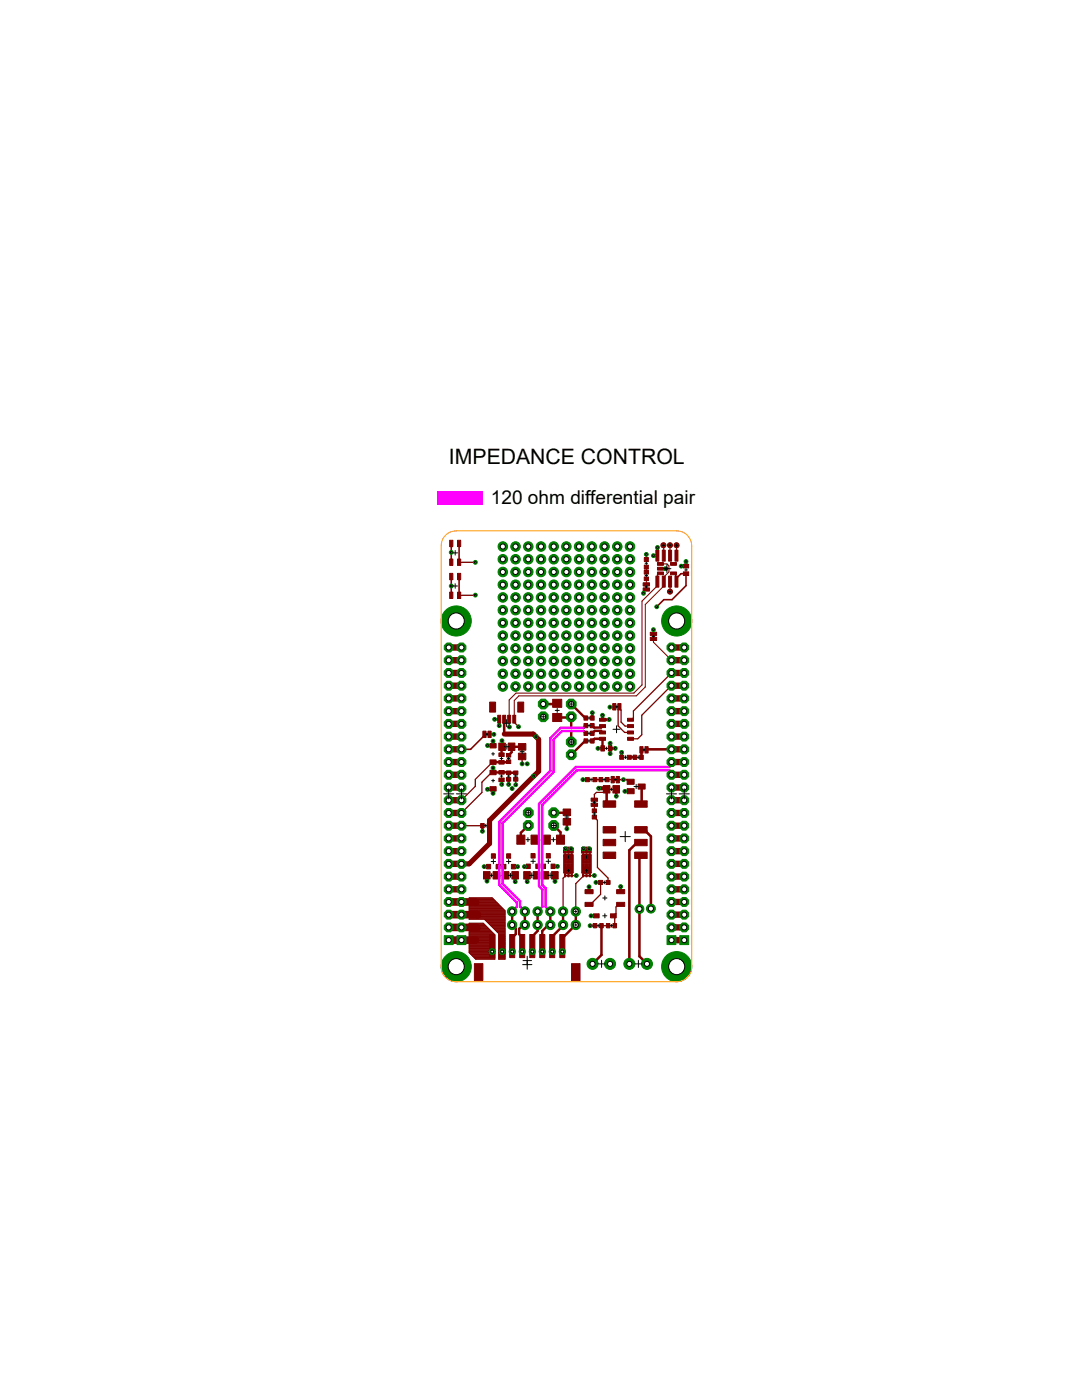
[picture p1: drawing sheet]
<svg xmlns="http://www.w3.org/2000/svg" width="216mm" height="279mm" viewBox="0 0 216 279" stroke-linecap="round" stroke-linejoin="round" font-family="sans-serif">
<defs><g id="words">
<text font-size="4.2" x="89.6" y="92.7">IMPEDANCE CONTROL</text>
<text font-size="3.8" x="98" y="100.6">120 ohm differential pair</text>
</g></defs>
<!-- layer: Layer 1 -->
<path d="M99.5 174.7l.1 .1M99.5 173l.1 .1" fill="none" stroke="#800000" stroke-width=".49"/>
<g fill="#800000" stroke="#800000" stroke-width=".2">
<path d="M111.7 186.5h1v4.6h-1z"/>
<path d="M109.7 186.5h1v4.6h-1z"/>
<path d="M114 192.3h1.7v3.4h-1.7z"/>
<path d="M94.7 192.3h1.7v3.4h-1.7z"/>
<path d="M107.7 186.5h1v4.6h-1z"/>
<path d="M105.7 186.5h1v4.6h-1z"/>
<path d="M103.7 186.5h1v4.6h-1z"/>
<path d="M101.7 186.5h1v4.6h-1z"/>
<path d="M99.7 186.5h1v4.6h-1z"/>
<path d="M97.7 186.5h1v4.6h-1z"/>
<path d="M91.3 114.4h.6v1.3h-.6z"/>
<path d="M91.3 118.2h.6v1.2h-.6z"/>
<path d="M89.7 114.4h.7v1.3h-.7z"/>
<path d="M89.7 118.2h.7v1.2h-.7z"/>
<path d="M91.3 107.8h.6v1.3h-.6z"/>
<path d="M91.3 111.6h.6v1.2h-.6z"/>
<path d="M89.7 107.8h.7v1.3h-.7z"/>
<path d="M89.7 111.6h.7v1.2h-.7z"/>
<path d="M131.2 112.3h1.2v.5h-1.2z"/>
<path d="M131.2 113.2h1.2v.6h-1.2z"/>
<path d="M131.2 114.2h1.2v.5h-1.2z"/>
<path d="M133.8 114.2h1.2v.5h-1.2z"/>
<path d="M133.8 112.3h1.2v.5h-1.2z"/>
<path d="M133.4 109.8h.6v2.2h-.6z"/>
<path d="M133.4 115h.6v2.2h-.6z"/>
<path d="M134.7 109.8h.6v2.2h-.6z"/>
<path d="M132.1 109.8h.6v2.2h-.6z"/>
<path d="M130.9 109.8h.6v2.2h-.6z"/>
<path d="M134.7 115h.6v2.2h-.6z"/>
<path d="M132.1 115h.6v2.2h-.6z"/>
<path d="M130.9 115h.6v2.2h-.6z"/>
<path d="M136.4 114.1h1v.8h-1z"/>
<path d="M136.4 112.6h1v.7h-1z"/>
</g>
<circle cx="132.4" cy="108.8" r=".51" fill="#800000"/>
<circle cx="132.4" cy="108.8" r=".51" fill="none" stroke="#800000" stroke-width=".2"/>
<circle cx="133.7" cy="108.8" r=".51" fill="#800000"/>
<circle cx="133.7" cy="108.8" r=".51" fill="none" stroke="#800000" stroke-width=".2"/>
<circle cx="135" cy="108.8" r=".51" fill="#800000"/>
<circle cx="135" cy="108.8" r=".51" fill="none" stroke="#800000" stroke-width=".2"/>
<circle cx="133.7" cy="118.1" r=".51" fill="#800000"/>
<g fill="none" stroke="#800000" stroke-width=".2">
<path d="M93.6 179.9h5.3M93.6 179.7h5.2M93.6 179.6h5.1M93.6 179.5h5M93.6 179.4h4.8M93.6 179.3h4.7M112.5 169.2v1h1.8v-1M112.5 170.1h1.8M112.5 170h1.8M112.5 169.9h1.8M112.5 169.7h1.8M112.5 169.6h1.8"/>
<path d="M112.5 169.5h1.8M112.5 169.4h1.8M112.5 169.3h1.8M112.5 174.1h1.8M112.5 174h1.8M112.5 173.8h1.8M112.5 173.7h1.8M112.5 173.6h1.8M112.5 173.5h1.8M112.5 173.4h1.8M112.5 173.2h1.8M112.5 173.1h1.8"/>
<path d="M112.5 173h1.8M112.5 172.9h1.8M112.5 172.8h1.8M112.5 172.6h1.8M112.5 172.5h1.8M112.5 172.4h1.8M112.5 172.3h1.8M112.5 172.1h1.8M112.5 172h1.8M112.5 171.9h1.8M112.5 171.8h1.8M112.5 171.7h1.8"/>
<path d="M112.5 171.6h1.8M112.5 171.4h1.8M112.5 171.3h1.8M112.5 171.2h1.8M112.5 171.1h1.8M112.5 170.9h1.8M112.5 170.8h1.8M112.5 170.7h1.8M112.5 170.6h1.8v3.6M112.5 174.2h1.8M112.6 169.1h1.6M112.6 170.6l-.1 3.6h1.8"/>
<path d="M114.3 169.2l-.2-.1h-1.4l-.2 .1M116.1 169.2v1h1.8v-1M116.1 170.1h1.8M116.1 170h1.8M116.1 169.9h1.8M116.1 169.7h1.8M116.1 169.6h1.8M116.1 169.5h1.8M116.1 169.4h1.8M116.1 169.3h1.8M116.1 174.2h1.8M116.1 174.1h1.8"/>
<path d="M116.1 174h1.8M116.1 173.8h1.8M116.1 173.7h1.8M116.1 173.6h1.8M116.1 173.5h1.8M116.1 173.4h1.8M116.1 173.2h1.8M116.1 173.1h1.8M116.1 173h1.8M116.1 172.9h1.8M116.1 172.8h1.8M116.1 172.6h1.8"/>
<path d="M116.1 172.5h1.8M116.1 172.4h1.8M116.1 172.3h1.8M116.1 172.1h1.8M116.1 172h1.8M116.1 171.9h1.8M116.1 171.8h1.8M116.1 171.7h1.8M116.1 171.6h1.8M116.1 171.4h1.8M116.1 171.3h1.8M116.1 171.2h1.8"/>
<path d="M116.1 171.1h1.8M116.1 170.9h1.8M116.1 170.8h1.8M116.1 170.7h1.8M116.2 169.1h1.6M116.2 170.6h1.7v3.6M116.2 170.6l-.1 .1v3.5M117.9 169.2l-.1-.1h-1.5l-.2 .1M93.6 184.2h2.8l2.3 2.4v4.9h-3.8l-1.3-1.4zM93.6 190.1h5.1M93.6 190h5.1M93.6 189.9h5.1"/>
<path d="M93.6 189.8h5.1M93.6 189.7h5.1M93.6 189.5h5.1M93.6 189.4h5.1M93.6 189.3h5.1M93.6 189.2h5.1M93.6 189h5.1M93.6 188.9h5.1M93.6 188.8h5.1M93.6 188.7h5.1M93.6 188.6h5.1M93.6 188.4h5.1"/>
<path d="M93.6 188.3h5.1M93.6 188.2h5.1M93.6 188.1h5.1M93.6 188h5.1M93.6 187.8h5.1M93.6 187.7h5.1M93.6 187.6h5.1M93.6 187.5h5.1M93.6 187.3h5.1M93.6 187.2h5.1M93.6 187.1h5.1M93.6 187h5.1"/>
<path d="M93.6 186.9h5.1M93.6 186.8h5.1M93.6 186.6h5.1M93.6 186.5h5.1M93.6 186.4h5M93.6 186.3h4.8M93.6 186.1h4.7M93.6 186h4.6M93.6 185.9h4.5M93.6 185.8h4.4M93.6 185.7h4.2M93.6 185.5h4.1"/>
<path d="M93.6 185.4h4M93.6 185.3h3.9M93.6 185.2h3.8M93.6 185.1h3.6M93.6 184.9h3.5M93.6 184.8h3.4M93.6 184.7h3.3M93.6 184.6h3.2M93.6 184.5h3M93.6 184.3h2.9M93.6 183.4h7.2M93.6 183.3h7.2"/>
<path d="M93.6 183.1h7.2M93.6 183h7.2M93.6 182.9h7.2M93.6 182.8h7.2M93.6 182.6h7.2M93.6 182.5h7.2M93.6 182.4h7.2M93.6 182.3h7.2M93.6 182.2h7.2M93.6 182.1h7.2M93.6 181.9h7.2M93.6 181.8h7.2"/>
<path d="M93.6 181.7h7.1M93.6 181.6h7M93.6 181.4h6.9M93.6 181.3h6.8M93.6 181.2h6.6M93.6 181.1h6.5M93.6 181h6.4M93.6 180.8h6.3M93.6 180.7h6.2M93.6 180.6h6M93.6 180.5h5.9M93.6 180.4h5.8"/>
<path d="M93.6 180.2h5.7M93.6 180.1h5.5M93.6 180h5.4M93.7 190.2h5M93.9 190.4h4.8M94 190.5h4.7M94.1 190.6h4.6M94.2 190.7h4.5M94.3 190.9h4.4M94.5 191h4.2M94.6 191.1h4.1M94.7 191.2h4"/>
<path d="M94.8 191.3h3.9M96.8 183.6h4M96.9 183.7h3.9M97 183.9h3.8M97.2 184h3.6M97.3 184.1h3.5M97.4 184.2h3.4M97.5 184.3h3.3M97.6 184.5h3.2M97.8 184.6h3M97.9 184.7h2.9M98 184.8h2.8"/>
<path d="M98.1 184.9h2.7M98.3 185.1h2.5M98.4 185.2h2.4M98.5 185.3h2.3M98.6 185.4h2.2M98.7 185.5h2.1M98.8 185.7h2M99 185.8h1.8M99.1 185.9h1.7M99.2 186h1.6M99.3 186.1h1.5M99.5 186.3h1.3"/>
<path d="M99.5 191.3h1.3M99.5 191.2h1.3M99.5 191.1h1.3M99.5 191h1.3M99.5 190.9h1.3M99.5 190.7h1.3M99.5 190.6h1.3M99.5 190.5h1.3M99.5 190.4h1.3M99.5 190.2h1.3M99.5 190.1h1.3M99.5 190h1.3"/>
<path d="M99.5 189.9h1.3M99.5 189.8h1.3M99.5 189.7h1.3M99.5 189.5h1.3M99.5 189.4h1.3M99.5 189.3h1.3M99.5 189.2h1.3M99.5 189h1.3M99.5 188.9h1.3M99.5 188.8h1.3M99.5 188.7h1.3M99.5 188.6h1.3"/>
<path d="M99.5 188.4h1.3M99.5 188.3h1.3M99.5 188.2h1.3M99.5 188.1h1.3M99.5 188h1.3M99.5 187.8h1.3M99.5 187.7h1.3M99.5 187.6h1.3M99.5 187.5h1.3M99.5 187.3h1.3M99.5 187.2h1.3M99.5 187.1h1.3"/>
<path d="M99.5 187h1.3M99.5 186.9h1.3M99.5 186.8h1.3M99.5 186.6h1.3M99.5 186.5h1.3M99.5 186.4h1.3M100.8 181.8l-2.6-2.6h-4.6v4.3h7.2M100.8 181.8v9.7h-1.3v-5.2l-2.8-2.8"/>
<circle cx="133.7" cy="118.1" r=".51"/>
</g>
<g fill="#800000" stroke="#800000" stroke-width=".2">
<path d="M106.4 173.9h1.3v1.5h-1.3z"/>
<path d="M104.5 173.9h1.3v1.5h-1.3z"/>
<path d="M110.1 173.9h1.3v1.5h-1.3z"/>
<path d="M108.2 173.9h1.3v1.5h-1.3z"/>
<path d="M106 166.7h1.6v1.8h-1.6z"/>
<path d="M103.1 166.7h1.6v1.8h-1.6z"/>
<path d="M111 166.7h1.6v1.8h-1.6z"/>
<path d="M108.2 166.7h1.6v1.8h-1.6z"/>
<path d="M112.4 163.3h1.5v1.4h-1.5z"/>
<path d="M112.4 161.5h1.5v1.3h-1.5z"/>
<path d="M106 170.3h.8v.9h-.8z"/>
<path d="M106.9 172.4h.8v.9h-.8z"/>
<path d="M105 172.4h.8v.9h-.8z"/>
<path d="M109 170.3h.8v.9h-.8z"/>
<path d="M110 172.4h.8v.9h-.8z"/>
<path d="M108.1 172.4h.8v.9h-.8z"/>
<path d="M125.2 147.2h1.2v.5h-1.2z"/>
<path d="M125.2 145.9h1.2v.6h-1.2z"/>
<path d="M125.2 144.6h1.2v.6h-1.2z"/>
<path d="M125.2 143.3h1.2v.6h-1.2z"/>
<path d="M119.6 143.3h1.2v.6h-1.2z"/>
<path d="M119.6 144.6h1.2v.6h-1.2z"/>
<path d="M119.6 145.9h1.2v.6h-1.2z"/>
<path d="M119.6 147.2h1.2v.5h-1.2z"/>
<path d="M121.4 148.8h.7v1.1h-.7z"/>
<path d="M119.9 148.8h.7v1.1h-.7z"/>
<path d="M98 170.4h.8v.9h-.8z"/>
<path d="M99 172.5h.8v.9h-.8z"/>
<path d="M97.1 172.5h.8v.9h-.8z"/>
<path d="M101.1 170.4h.8v.9h-.8z"/>
<path d="M102 172.5h.8v.9h-.8z"/>
<path d="M100.1 172.5h.8v.9h-.8z"/>
<path d="M100.2 173.9h1.4v1.5h-1.4z"/>
<path d="M102.1 173.9h1.3v1.5h-1.3z"/>
<path d="M96.5 173.9h1.3v1.5h-1.3z"/>
<path d="M98.4 173.9h1.3v1.5h-1.3z"/>
<path d="M110.3 139.6h1.8v1.6h-1.8z"/>
<path d="M110.3 142.4h1.8v1.6h-1.8z"/>
<path d="M117.8 145.9h.8v.9h-.8z"/>
<path d="M116.5 145.9h.7v.9h-.7z"/>
<path d="M117.8 144.4h.8v.8h-.8z"/>
<path d="M116.5 144.4h.7v.8h-.7z"/>
<path d="M116.5 147.4h.7v.9h-.7z"/>
<path d="M117.8 147.4h.8v.9h-.8z"/>
<path d="M117.8 142.9h.8v.8h-.8z"/>
<path d="M116.5 142.9h.7v.8h-.7z"/>
<path d="M122.3 140.4h.6v1.3h-.6z"/>
<path d="M123.3 140.4h.6v1.3h-.6z"/>
<path d="M128.3 117.3h1.3v.7h-1.3z"/>
<path d="M128.3 116.3h1.3v.6h-1.3z"/>
<path d="M128.7 149h.6v1.3h-.6z"/>
<path d="M127.7 149h.6v1.3h-.6z"/>
<path d="M128.5 115.1h.9v.8h-.9z"/>
<path d="M128.5 113.9h.9v.7h-.9z"/>
<path d="M127.6 150.7h.8v.9h-.8z"/>
<path d="M126.3 150.7h.7v.9h-.7z"/>
<path d="M128.6 111.3h.8v.8h-.8z"/>
<path d="M128.6 112.8h.8v.8h-.8z"/>
<path d="M123.7 150.7h.8v.8h-.8z"/>
<path d="M125.2 150.7h.8v.8h-.8z"/>
<path d="M129.8 126.2h1.2v.6h-1.2z"/>
<path d="M129.8 127.2h1.2v.6h-1.2z"/>
<path d="M103.4 150.3h1.5v1.3h-1.5z"/>
<path d="M103.4 148.4h1.5v1.3h-1.5z"/>
<path d="M99.5 148.3h1.3v1.5h-1.3z"/>
<path d="M101.4 148.3h1.3v1.5h-1.3z"/>
<path d="M101.1 151.7h.8v.7h-.8z"/>
<path d="M101.1 150.4h.8v.7h-.8z"/>
<path d="M99.5 150.3h1.1v.7h-1.1z"/>
<path d="M99.5 151.8h1.1v.7h-1.1z"/>
<path d="M117.5 172.6h.3v.4h-.3z"/>
<path d="M116.9 172.6h.3v.4h-.3z"/>
<path d="M116.2 172.6h.3v.4h-.3z"/>
<path d="M116.2 174.5h.3v.5h-.3z"/>
<path d="M116.9 174.5h.3v.5h-.3z"/>
<path d="M117.5 174.5h.3v.5h-.3z"/>
<path d="M116.2 173.3h1.6v1h-1.6z"/>
<path d="M123 180.1h1.7v.8h-1.7z"/>
<path d="M123 177.5h1.7v.9h-1.7z"/>
<path d="M116.7 177.5h1.6v.9h-1.6z"/>
<path d="M116.7 180.1h1.6v.8h-1.6z"/>
<path d="M122.3 184.3h.7v.9h-.7z"/>
<path d="M121 184.3h.7v.9h-.7z"/>
<path d="M95.9 164.4h.7v.8h-.7z"/>
<path d="M97.2 164.4h.7v.8h-.7z"/>
<path d="M127.3 156.5h1.4v1h-1.4z"/>
<path d="M125.1 157.4h1.4v1h-1.4z"/>
<path d="M125.1 155.5h1.4v1h-1.4z"/>
<path d="M97.4 145.9h.6v1.3h-.6z"/>
<path d="M96.4 145.9h.6v1.3h-.6z"/>
<path d="M122.3 156.8h1.3v1.5h-1.3z"/>
<path d="M120.4 156.8h1.3v1.5h-1.3z"/>
<path d="M102.5 153.9h.8v.7h-.8z"/>
<path d="M102.5 155.2h.8v.7h-.8z"/>
<path d="M101.1 155.2h.8v.7h-.8z"/>
<path d="M101.1 153.9h.8v.7h-.8z"/>
<path d="M99.5 153.8h1.1v.7h-1.1z"/>
<path d="M99.5 155.3h1.1v.7h-1.1z"/>
<path d="M97.8 153.7h1.2v.9h-1.2z"/>
<path d="M97.8 157h1.2v.9h-1.2z"/>
<path d="M120.8 155.2h.7v.8h-.7z"/>
<path d="M119.5 155.2h.7v.8h-.7z"/>
<path d="M116.8 155.2h.8v.8h-.8z"/>
<path d="M118.3 155.2h.8v.8h-.8z"/>
<path d="M121.9 155h.7v1.2h-.7z"/>
<path d="M123 155h.6v1.2h-.6z"/>
<path d="M118.2 161.4h.8v.8h-.8z"/>
<path d="M118.2 162.7h.8v.7h-.8z"/>
<path d="M119.4 175.7h.8v.8h-.8z"/>
<path d="M120.9 175.7h.8v.8h-.8z"/>
<path d="M118 160.3h1.2v.6h-1.2z"/>
<path d="M118 159.3h1.2v.6h-1.2z"/>
<path d="M120.4 159.8h2.5v1.3h-2.5z"/>
<path d="M120.4 165h2.5v1.2h-2.5z"/>
<path d="M120.4 167.5h2.5v1.3h-2.5z"/>
<path d="M120.4 170.1h2.5v1.2h-2.5z"/>
<path d="M126.6 159.8h2.5v1.3h-2.5z"/>
<path d="M126.6 165h2.5v1.2h-2.5z"/>
<path d="M126.6 167.5h2.5v1.3h-2.5z"/>
<path d="M126.6 170.1h2.5v1.2h-2.5z"/>
<path d="M99.3 142.7h.6v1.6h-.6z"/>
<path d="M100.3 142.7h.6v1.6h-.6z"/>
<path d="M101.3 142.7h.6v1.6h-.6z"/>
<path d="M102.3 142.7h.6v1.6h-.6z"/>
<path d="M97.7 140.1h1.2v2h-1.2z"/>
<path d="M103.3 140.1h1.2v2h-1.2z"/>
<path d="M113.9 172.6h.3v.4h-.3z"/>
<path d="M113.3 172.6h.3v.4h-.3z"/>
<path d="M112.6 172.6h.3v.4h-.3z"/>
<path d="M112.6 174.5h.3v.5h-.3z"/>
<path d="M113.3 174.5h.3v.5h-.3z"/>
<path d="M113.9 174.5h.3v.5h-.3z"/>
<path d="M112.6 173.3h1.6v1h-1.6z"/>
<path d="M97.8 151.7h1.2v.8h-1.2z"/>
<path d="M97.8 148.4h1.2v.9h-1.2z"/>
<path d="M112.6 171.8h.3v.4h-.3z"/>
<path d="M113.3 171.8h.3v.4h-.3z"/>
<path d="M113.9 171.8h.3v.4h-.3z"/>
<path d="M113.9 169.8h.3v.5h-.3z"/>
<path d="M113.3 169.8h.3v.5h-.3z"/>
<path d="M112.6 169.8h.3v.5h-.3z"/>
<path d="M112.6 170.5h1.6v1h-1.6z"/>
<path d="M116.2 171.8h.3v.4h-.3z"/>
<path d="M116.9 171.8h.3v.4h-.3z"/>
<path d="M117.5 171.8h.3v.4h-.3z"/>
<path d="M117.5 169.8h.3v.5h-.3z"/>
<path d="M116.9 169.8h.3v.5h-.3z"/>
<path d="M116.2 169.8h.3v.5h-.3z"/>
<path d="M116.2 170.5h1.6v1h-1.6z"/>
<path d="M118.4 184.3h.7v.9h-.7z"/>
<path d="M119.7 184.3h.7v.9h-.7z"/>
<path d="M121.8 182.4h1.2v.8h-1.2z"/>
<path d="M118.4 182.4h1.1v.8h-1.1z"/>
</g>
<g fill="none" stroke="#800000" stroke-width=".25">
<path d="M91.6 112.2h3.2M94.8 118.8h-3.2M129 116.6v1M130.4 126.5v1M134 136.8l-5.9 5.9v3.9l-.8 .8h-1.5M134 134.3l-7.6 7.6v1.4l-.3 .3h-.3M96.7 146.6h1M98.4 154.2h-.3l-1.9 1.9v2.1l-4.1 4M98.4 152.1l-3.6 3.4v1.4l-2.7 2.8M100.6 146.5h.1M101.6 143.5v1.6M102.6 143.5v.7l.9 .8"/>
<path d="M102.9 155.5v1.1M104.2 151v1.4M121.1 157.5l-.7 .6h-1.4l-.4 .4v3.3M121.2 155.6h2.1M121.7 141.1h1.9l.1 .1-.1 .2M123.6 141.4l-.3 .2v3.3l1.3 1.3h1.2M123.6 141.4l.3 .3v2.4l.8 .8h1.1M128 149.6h1M92.1 164.8h4.2M97.7 163.7l-.1 1.1M115 174.8h-2.2l-.4 .5v6.6M115 174.7v.1"/>
<path d="M118.6 174.7v.1M118.6 163.1l.6 .6v9.4l2.1 2.1v.9M118.6 174.8h-2.2l-1.5 1.5v5.6M118.9 176.1l.9 .1M119.8 176.1v2.4l-2 2h-.3M121.3 184.7l-1.3 .1M123.8 180.5h-.4l-.5 .5v1.3l-.5 .5 .3 .2v1.7"/>
</g>
<g fill="none" stroke="#800000" stroke-width="1.3">
<path d="M89.5 139.4h2.6M89.5 129.2h2.6M89.5 136.8h2.6M89.5 134.3h2.6M89.5 131.8h2.6M134 139.4h2.5M134 129.2h2.5M134 136.8h2.5M134 134.3h2.5M134 131.8h2.5M89.5 157.2h2.6M89.5 147h2.6"/>
<path d="M89.5 154.6h2.6M89.5 159.7h2.6M89.5 152.1h2.6M89.5 149.5h2.6M89.5 144.5h2.6M89.5 141.9h2.6M134 157.2h2.5M134 147h2.5M134 154.6h2.5M134 159.7h2.5M134 152.1h2.5M134 149.5h2.5"/>
<path d="M134 144.5h2.5M134 141.9h2.5M89.5 169.9h2.6M89.5 174.9h2.6M89.5 167.3h2.6M89.5 164.8h2.6M89.5 162.2h2.6M89.5 172.4h2.6M89.5 177.5h2.6M134 169.9h2.5M134 174.9h2.5M134 167.3h2.5"/>
<path d="M134 164.8h2.5M134 162.2h2.5M134 172.4h2.5M134 177.5h2.5M134 185.1h2.5M134 180h2.5M134 187.6h2.5M134 182.5h2.5"/>
</g>
<path d="M89.5 180h5.3l.1 .1M89.5 182.5l5.8 .1M89.5 185.1h5.5l.1 .2M94.9 187.5l-5.4 .1" fill="none" stroke="#800000" stroke-width="1.5"/>
<path d="M90 108.5v3.7M90 115.1v3.7M91.6 108.5v3.7M91.6 115.1v3.7M134.4 114.4l.4 .1v1l1.1-1h1v2.4l-2.8 2.8h-1.6l-1.5 1.4M134.5 114.4l.1 .1M135 115.4v.7M96.7 146.6v.2l-2.8 2.7h-1.8M97.7 146.6h.9M116.3 155.6h.9M118.7 155.6h1.2M123.3 155.6h1.8l.4 .4h.3" fill="none" stroke="#800000" stroke-width=".32"/>
<g fill="none" stroke="#800000" stroke-width=".61">
<path d="M130.4 110.9h.1M131.2 109.3v1.6h-.8M131.8 113.5h1M135.9 113h.1M136.9 112.1v.9h-1M120.2 142.8v.8h1.4M121.8 148.3v1.1h1M121.8 148.3v.1M96.6 173h.9M97.1 174.7l.1 1.2M97.1 174.7h.1M102.4 173h.9"/>
<path d="M102.8 174.7v1.3M104.6 173h.1M105.2 174.7v1.3M105.4 172.9l-.8 .1M110.4 172.9h.8M110.7 174.7v1.2M110.7 175.9h.1M111.2 172.9h.1M98.2 188.8v1.1M100.2 188.8v1.1M102.2 188.8v1.1M104.2 188.8v1.1"/>
<path d="M106.2 188.8v1.1M108.2 188.8v1.1M110.2 188.8v1.1M112.2 188.8v1.1"/>
</g>
<g fill="none" stroke="#800000" stroke-width=".21">
<path d="M129 110.6v1.1M129 113.2v1M129 115.5v1.1M129 117.6h-.3l-.3 .4v.4M131.8 112.5h1.3l.4 .4v1.3l-1.1 1v1.8l-3.6 3.6v16.5l-1.8 1.8h-23.5l-.9 .9v3.7M131.8 114.4h-.4l-.2 .3v2.2l-3.1 3.1v16.7l-1.6 1.6h-23.5l-1.4 1.4v3.8M132.4 108.8v2.1M133.7 108.8v2.1M133.7 110.9h.1M133.7 116.1v2M135 110.9h.1M135 108.8v2.1"/>
<path d="M130.4 125.7v.8M130.4 127.5v.7l3.6 3.6M120 147.4h.2M128 151.1h.1M134 167.3h.1M134 164.8h-.1"/>
</g>
<g fill="none" stroke="#800000" stroke-width=".51">
<path d="M97.3 157.5l1.1-.1v.9M98.4 147.9v.9h-1.1M98.4 153.2v1M98.7 143.6l.9-.1v1.3M100.1 155.6v.9M100.2 147.8h.1M100.2 147.8l-.1 2.8M100.6 143.5v3M101.5 155.5v1M111.2 140.4l-.2 .1h-2.6M114 143l-.2 .2h-2.6M119.3 149.4h.9"/>
<path d="M120 147.4h-1.4l-.4 .5M120.2 149.3v.1M121.1 157.5v2.3l-.2 .2h.2l.5 .5M123 157.5v1.4M123 158.9h.1M124 150.2l.1 .9M125.6 151.1h1.1M125.8 157.9h-1.1M128 149.6v1.5M128 157v3.3l-.1 .2M134 149.5h-4.9l-.1 .1M96.3 164.8v1.1"/>
<path d="M113.1 164v1.4M117.6 177l-.1 .9M123.8 176.9v1M123.8 176.9l.1 .1M127.9 168.1h-.8l-1.5 1.6v22.7M127.9 165.6h.7l1.3 1.3v14.4M127.9 170.7l-.3 .3v19.9l1.5 1.5M117.8 184.7h.9M117.9 182.8h1.1M120 184.7v5.9l-1.8 1.8"/>
</g>
<g fill="none" stroke="#800000" stroke-width=".49">
<path d="M98.4 154.2h4.5M100.1 154.1l-.1 .1M101.5 152l-.1 .1h-3M104.2 149v.1M104.2 149h-2.1v1.1l-.6 .6M114 140.5l2.9 2.8M114 143v2.2M114 145.9v2.2M116.4 145.9l.5 .4M116.9 144.8l-.4 .4M116.9 147.9h-.2l-2.7 2.7M118.2 144.8l.4 .4h1.3l.3-.3"/>
<path d="M118.2 142.3v1M120.2 147.4v2M120.2 146.2l-.3-.3h-1.2l-.5 .4M121.8 149.4v1M133.5 153.7l.5 .5v.4M134 152.1v.5l-.5 .5M99.6 172.7h.1M100.3 172.7l.2 .3M100.9 174.7h-.1M105.4 164.7l-1.5 1.5v1.4M108.8 174.7h.1M109 167.6l-.1 .1"/>
<path d="M110.5 164.7l1.3 1.4v1.5M113.1 162.1l-2.6 .1M102.2 181.9v2.7l.7 .7v1.1l-.7 .7v1.7M104.7 181.9v2.7h-.3l-.8 .8v1l.6 .6v1.8M107.3 181.9v3.9l-1 1-.1 2M109.8 181.9v2.7h-.4l-1.2 1.2v3M112.4 181.9v2.8l-2.2 2.2v1.9M114.9 181.9v2.7l-2.7 2.6v1.6"/>
</g>
<path d="M100.6 146.5h5.8l1.1 1.1v6.3l-9.8 9.8v4.6l-4.1 4.1h-1.5" fill="none" stroke="#800000" stroke-width="1"/>
<path d="M119.5 157.3h1.4l.2 .2" fill="none" stroke="#800000" stroke-width=".83"/>
<path d="M111.9 145.2l-2.1 2.1v6.5l-10.1 10.2v8.7M112.2 145.9l-1.8 1.7v6.5l-10.1 10.2v12.1l3.5 3.5v1.1l.9 .9M133.5 153.7h-18.4l-6.9 7v15.9l.7 .6v3.8l.9 .9M133.5 153.1h-18.6l-7.3 7.3v16.5l.6 .6v3.5l-.9 .9M99.6 172.7v3.9l3.5 3.5v.9l-.9 .9" fill="none" stroke="#f0f" stroke-width=".49"/>
<path d="M88.6 186.7h1.8v1.8h-1.8z" fill="#008000" stroke="#008000" stroke-width=".2"/>
<circle cx="89.5" cy="187.6" r=".51" fill="#fff"/>
<circle cx="89.5" cy="187.6" r=".51" fill="none" stroke="#000" stroke-width=".2"/>
<circle cx="89.5" cy="185.1" r=".96" fill="#008000"/>
<circle cx="89.5" cy="185.1" r=".96" fill="none" stroke="#008000" stroke-width=".2"/>
<circle cx="89.5" cy="185.1" r=".51" fill="#fff"/>
<circle cx="89.5" cy="185.1" r=".51" fill="none" stroke="#000" stroke-width=".2"/>
<circle cx="89.5" cy="182.5" r=".96" fill="#008000"/>
<circle cx="89.5" cy="182.5" r=".96" fill="none" stroke="#008000" stroke-width=".2"/>
<circle cx="89.5" cy="182.5" r=".51" fill="#fff"/>
<circle cx="89.5" cy="182.5" r=".51" fill="none" stroke="#000" stroke-width=".2"/>
<circle cx="89.5" cy="180" r=".96" fill="#008000"/>
<circle cx="89.5" cy="180" r=".96" fill="none" stroke="#008000" stroke-width=".2"/>
<circle cx="89.5" cy="180" r=".51" fill="#fff"/>
<circle cx="89.5" cy="180" r=".51" fill="none" stroke="#000" stroke-width=".2"/>
<circle cx="89.5" cy="177.5" r=".96" fill="#008000"/>
<circle cx="89.5" cy="177.5" r=".96" fill="none" stroke="#008000" stroke-width=".2"/>
<circle cx="89.5" cy="177.5" r=".51" fill="#fff"/>
<circle cx="89.5" cy="177.5" r=".51" fill="none" stroke="#000" stroke-width=".2"/>
<circle cx="89.5" cy="174.9" r=".96" fill="#008000"/>
<circle cx="89.5" cy="174.9" r=".96" fill="none" stroke="#008000" stroke-width=".2"/>
<circle cx="89.5" cy="174.9" r=".51" fill="#fff"/>
<circle cx="89.5" cy="174.9" r=".51" fill="none" stroke="#000" stroke-width=".2"/>
<circle cx="89.5" cy="172.4" r=".96" fill="#008000"/>
<circle cx="89.5" cy="172.4" r=".96" fill="none" stroke="#008000" stroke-width=".2"/>
<circle cx="89.5" cy="172.4" r=".51" fill="#fff"/>
<circle cx="89.5" cy="172.4" r=".51" fill="none" stroke="#000" stroke-width=".2"/>
<circle cx="89.5" cy="169.9" r=".96" fill="#008000"/>
<circle cx="89.5" cy="169.9" r=".96" fill="none" stroke="#008000" stroke-width=".2"/>
<circle cx="89.5" cy="169.9" r=".51" fill="#fff"/>
<circle cx="89.5" cy="169.9" r=".51" fill="none" stroke="#000" stroke-width=".2"/>
<circle cx="89.5" cy="167.3" r=".96" fill="#008000"/>
<circle cx="89.5" cy="167.3" r=".96" fill="none" stroke="#008000" stroke-width=".2"/>
<circle cx="89.5" cy="167.3" r=".51" fill="#fff"/>
<circle cx="89.5" cy="167.3" r=".51" fill="none" stroke="#000" stroke-width=".2"/>
<circle cx="89.5" cy="164.8" r=".96" fill="#008000"/>
<circle cx="89.5" cy="164.8" r=".96" fill="none" stroke="#008000" stroke-width=".2"/>
<circle cx="89.5" cy="164.8" r=".51" fill="#fff"/>
<circle cx="89.5" cy="164.8" r=".51" fill="none" stroke="#000" stroke-width=".2"/>
<circle cx="89.5" cy="162.2" r=".96" fill="#008000"/>
<circle cx="89.5" cy="162.2" r=".96" fill="none" stroke="#008000" stroke-width=".2"/>
<circle cx="89.5" cy="162.2" r=".51" fill="#fff"/>
<circle cx="89.5" cy="162.2" r=".51" fill="none" stroke="#000" stroke-width=".2"/>
<circle cx="89.5" cy="159.7" r=".96" fill="#008000"/>
<circle cx="89.5" cy="159.7" r=".96" fill="none" stroke="#008000" stroke-width=".2"/>
<circle cx="89.5" cy="159.7" r=".51" fill="#fff"/>
<circle cx="89.5" cy="159.7" r=".51" fill="none" stroke="#000" stroke-width=".2"/>
<circle cx="89.5" cy="157.2" r=".96" fill="#008000"/>
<circle cx="89.5" cy="157.2" r=".96" fill="none" stroke="#008000" stroke-width=".2"/>
<circle cx="89.5" cy="157.2" r=".51" fill="#fff"/>
<circle cx="89.5" cy="157.2" r=".51" fill="none" stroke="#000" stroke-width=".2"/>
<circle cx="89.5" cy="154.6" r=".96" fill="#008000"/>
<circle cx="89.5" cy="154.6" r=".96" fill="none" stroke="#008000" stroke-width=".2"/>
<circle cx="89.5" cy="154.6" r=".51" fill="#fff"/>
<circle cx="89.5" cy="154.6" r=".51" fill="none" stroke="#000" stroke-width=".2"/>
<circle cx="89.5" cy="152.1" r=".96" fill="#008000"/>
<circle cx="89.5" cy="152.1" r=".96" fill="none" stroke="#008000" stroke-width=".2"/>
<circle cx="89.5" cy="152.1" r=".51" fill="#fff"/>
<circle cx="89.5" cy="152.1" r=".51" fill="none" stroke="#000" stroke-width=".2"/>
<circle cx="89.5" cy="149.5" r=".96" fill="#008000"/>
<circle cx="89.5" cy="149.5" r=".96" fill="none" stroke="#008000" stroke-width=".2"/>
<circle cx="89.5" cy="149.5" r=".51" fill="#fff"/>
<circle cx="89.5" cy="149.5" r=".51" fill="none" stroke="#000" stroke-width=".2"/>
<circle cx="89.5" cy="147" r=".96" fill="#008000"/>
<circle cx="89.5" cy="147" r=".96" fill="none" stroke="#008000" stroke-width=".2"/>
<circle cx="89.5" cy="147" r=".51" fill="#fff"/>
<circle cx="89.5" cy="147" r=".51" fill="none" stroke="#000" stroke-width=".2"/>
<circle cx="89.5" cy="144.5" r=".96" fill="#008000"/>
<circle cx="89.5" cy="144.5" r=".96" fill="none" stroke="#008000" stroke-width=".2"/>
<circle cx="89.5" cy="144.5" r=".51" fill="#fff"/>
<circle cx="89.5" cy="144.5" r=".51" fill="none" stroke="#000" stroke-width=".2"/>
<circle cx="89.5" cy="141.9" r=".96" fill="#008000"/>
<circle cx="89.5" cy="141.9" r=".96" fill="none" stroke="#008000" stroke-width=".2"/>
<circle cx="89.5" cy="141.9" r=".51" fill="#fff"/>
<circle cx="89.5" cy="141.9" r=".51" fill="none" stroke="#000" stroke-width=".2"/>
<circle cx="89.5" cy="139.4" r=".96" fill="#008000"/>
<circle cx="89.5" cy="139.4" r=".96" fill="none" stroke="#008000" stroke-width=".2"/>
<circle cx="89.5" cy="139.4" r=".51" fill="#fff"/>
<circle cx="89.5" cy="139.4" r=".51" fill="none" stroke="#000" stroke-width=".2"/>
<circle cx="89.5" cy="136.8" r=".96" fill="#008000"/>
<circle cx="89.5" cy="136.8" r=".96" fill="none" stroke="#008000" stroke-width=".2"/>
<circle cx="89.5" cy="136.8" r=".51" fill="#fff"/>
<circle cx="89.5" cy="136.8" r=".51" fill="none" stroke="#000" stroke-width=".2"/>
<circle cx="89.5" cy="134.3" r=".96" fill="#008000"/>
<circle cx="89.5" cy="134.3" r=".96" fill="none" stroke="#008000" stroke-width=".2"/>
<circle cx="89.5" cy="134.3" r=".51" fill="#fff"/>
<circle cx="89.5" cy="134.3" r=".51" fill="none" stroke="#000" stroke-width=".2"/>
<circle cx="89.5" cy="131.8" r=".96" fill="#008000"/>
<circle cx="89.5" cy="131.8" r=".96" fill="none" stroke="#008000" stroke-width=".2"/>
<circle cx="89.5" cy="131.8" r=".51" fill="#fff"/>
<circle cx="89.5" cy="131.8" r=".51" fill="none" stroke="#000" stroke-width=".2"/>
<circle cx="89.5" cy="129.2" r=".96" fill="#008000"/>
<circle cx="89.5" cy="129.2" r=".96" fill="none" stroke="#008000" stroke-width=".2"/>
<circle cx="89.5" cy="129.2" r=".51" fill="#fff"/>
<circle cx="89.5" cy="129.2" r=".51" fill="none" stroke="#000" stroke-width=".2"/>
<path d="M135.6 186.7h1.8v1.8h-1.8z" fill="#008000" stroke="#008000" stroke-width=".2"/>
<circle cx="136.5" cy="187.6" r=".51" fill="#fff"/>
<circle cx="136.5" cy="187.6" r=".51" fill="none" stroke="#000" stroke-width=".2"/>
<circle cx="136.5" cy="185.1" r=".96" fill="#008000"/>
<circle cx="136.5" cy="185.1" r=".96" fill="none" stroke="#008000" stroke-width=".2"/>
<circle cx="136.5" cy="185.1" r=".51" fill="#fff"/>
<circle cx="136.5" cy="185.1" r=".51" fill="none" stroke="#000" stroke-width=".2"/>
<circle cx="136.5" cy="182.5" r=".96" fill="#008000"/>
<circle cx="136.5" cy="182.5" r=".96" fill="none" stroke="#008000" stroke-width=".2"/>
<circle cx="136.5" cy="182.5" r=".51" fill="#fff"/>
<circle cx="136.5" cy="182.5" r=".51" fill="none" stroke="#000" stroke-width=".2"/>
<circle cx="136.5" cy="180" r=".96" fill="#008000"/>
<circle cx="136.5" cy="180" r=".96" fill="none" stroke="#008000" stroke-width=".2"/>
<circle cx="136.5" cy="180" r=".51" fill="#fff"/>
<circle cx="136.5" cy="180" r=".51" fill="none" stroke="#000" stroke-width=".2"/>
<circle cx="136.5" cy="177.5" r=".96" fill="#008000"/>
<circle cx="136.5" cy="177.5" r=".96" fill="none" stroke="#008000" stroke-width=".2"/>
<circle cx="136.5" cy="177.5" r=".51" fill="#fff"/>
<circle cx="136.5" cy="177.5" r=".51" fill="none" stroke="#000" stroke-width=".2"/>
<circle cx="136.5" cy="174.9" r=".96" fill="#008000"/>
<circle cx="136.5" cy="174.9" r=".96" fill="none" stroke="#008000" stroke-width=".2"/>
<circle cx="136.5" cy="174.9" r=".51" fill="#fff"/>
<circle cx="136.5" cy="174.9" r=".51" fill="none" stroke="#000" stroke-width=".2"/>
<circle cx="136.5" cy="172.4" r=".96" fill="#008000"/>
<circle cx="136.5" cy="172.4" r=".96" fill="none" stroke="#008000" stroke-width=".2"/>
<circle cx="136.5" cy="172.4" r=".51" fill="#fff"/>
<circle cx="136.5" cy="172.4" r=".51" fill="none" stroke="#000" stroke-width=".2"/>
<circle cx="136.5" cy="169.9" r=".96" fill="#008000"/>
<circle cx="136.5" cy="169.9" r=".96" fill="none" stroke="#008000" stroke-width=".2"/>
<circle cx="136.5" cy="169.9" r=".51" fill="#fff"/>
<circle cx="136.5" cy="169.9" r=".51" fill="none" stroke="#000" stroke-width=".2"/>
<circle cx="136.5" cy="167.3" r=".96" fill="#008000"/>
<circle cx="136.5" cy="167.3" r=".96" fill="none" stroke="#008000" stroke-width=".2"/>
<circle cx="136.5" cy="167.3" r=".51" fill="#fff"/>
<circle cx="136.5" cy="167.3" r=".51" fill="none" stroke="#000" stroke-width=".2"/>
<circle cx="136.5" cy="164.8" r=".96" fill="#008000"/>
<circle cx="136.5" cy="164.8" r=".96" fill="none" stroke="#008000" stroke-width=".2"/>
<circle cx="136.5" cy="164.8" r=".51" fill="#fff"/>
<circle cx="136.5" cy="164.8" r=".51" fill="none" stroke="#000" stroke-width=".2"/>
<circle cx="136.5" cy="162.2" r=".96" fill="#008000"/>
<circle cx="136.5" cy="162.2" r=".96" fill="none" stroke="#008000" stroke-width=".2"/>
<circle cx="136.5" cy="162.2" r=".51" fill="#fff"/>
<circle cx="136.5" cy="162.2" r=".51" fill="none" stroke="#000" stroke-width=".2"/>
<circle cx="136.5" cy="159.7" r=".96" fill="#008000"/>
<circle cx="136.5" cy="159.7" r=".96" fill="none" stroke="#008000" stroke-width=".2"/>
<circle cx="136.5" cy="159.7" r=".51" fill="#fff"/>
<circle cx="136.5" cy="159.7" r=".51" fill="none" stroke="#000" stroke-width=".2"/>
<circle cx="136.5" cy="157.2" r=".96" fill="#008000"/>
<circle cx="136.5" cy="157.2" r=".96" fill="none" stroke="#008000" stroke-width=".2"/>
<circle cx="136.5" cy="157.2" r=".51" fill="#fff"/>
<circle cx="136.5" cy="157.2" r=".51" fill="none" stroke="#000" stroke-width=".2"/>
<circle cx="136.5" cy="154.6" r=".96" fill="#008000"/>
<circle cx="136.5" cy="154.6" r=".96" fill="none" stroke="#008000" stroke-width=".2"/>
<circle cx="136.5" cy="154.6" r=".51" fill="#fff"/>
<circle cx="136.5" cy="154.6" r=".51" fill="none" stroke="#000" stroke-width=".2"/>
<circle cx="136.5" cy="152.1" r=".96" fill="#008000"/>
<circle cx="136.5" cy="152.1" r=".96" fill="none" stroke="#008000" stroke-width=".2"/>
<circle cx="136.5" cy="152.1" r=".51" fill="#fff"/>
<circle cx="136.5" cy="152.1" r=".51" fill="none" stroke="#000" stroke-width=".2"/>
<circle cx="136.5" cy="149.5" r=".96" fill="#008000"/>
<circle cx="136.5" cy="149.5" r=".96" fill="none" stroke="#008000" stroke-width=".2"/>
<circle cx="136.5" cy="149.5" r=".51" fill="#fff"/>
<circle cx="136.5" cy="149.5" r=".51" fill="none" stroke="#000" stroke-width=".2"/>
<circle cx="136.5" cy="147" r=".96" fill="#008000"/>
<circle cx="136.5" cy="147" r=".96" fill="none" stroke="#008000" stroke-width=".2"/>
<circle cx="136.5" cy="147" r=".51" fill="#fff"/>
<circle cx="136.5" cy="147" r=".51" fill="none" stroke="#000" stroke-width=".2"/>
<circle cx="136.5" cy="144.5" r=".96" fill="#008000"/>
<circle cx="136.5" cy="144.5" r=".96" fill="none" stroke="#008000" stroke-width=".2"/>
<circle cx="136.5" cy="144.5" r=".51" fill="#fff"/>
<circle cx="136.5" cy="144.5" r=".51" fill="none" stroke="#000" stroke-width=".2"/>
<circle cx="136.5" cy="141.9" r=".96" fill="#008000"/>
<circle cx="136.5" cy="141.9" r=".96" fill="none" stroke="#008000" stroke-width=".2"/>
<circle cx="136.5" cy="141.9" r=".51" fill="#fff"/>
<circle cx="136.5" cy="141.9" r=".51" fill="none" stroke="#000" stroke-width=".2"/>
<circle cx="136.5" cy="139.4" r=".96" fill="#008000"/>
<circle cx="136.5" cy="139.4" r=".96" fill="none" stroke="#008000" stroke-width=".2"/>
<circle cx="136.5" cy="139.4" r=".51" fill="#fff"/>
<circle cx="136.5" cy="139.4" r=".51" fill="none" stroke="#000" stroke-width=".2"/>
<circle cx="136.5" cy="136.8" r=".96" fill="#008000"/>
<circle cx="136.5" cy="136.8" r=".96" fill="none" stroke="#008000" stroke-width=".2"/>
<circle cx="136.5" cy="136.8" r=".51" fill="#fff"/>
<circle cx="136.5" cy="136.8" r=".51" fill="none" stroke="#000" stroke-width=".2"/>
<circle cx="136.5" cy="134.3" r=".96" fill="#008000"/>
<circle cx="136.5" cy="134.3" r=".96" fill="none" stroke="#008000" stroke-width=".2"/>
<circle cx="136.5" cy="134.3" r=".51" fill="#fff"/>
<circle cx="136.5" cy="134.3" r=".51" fill="none" stroke="#000" stroke-width=".2"/>
<circle cx="136.5" cy="131.8" r=".96" fill="#008000"/>
<circle cx="136.5" cy="131.8" r=".96" fill="none" stroke="#008000" stroke-width=".2"/>
<circle cx="136.5" cy="131.8" r=".51" fill="#fff"/>
<circle cx="136.5" cy="131.8" r=".51" fill="none" stroke="#000" stroke-width=".2"/>
<circle cx="136.5" cy="129.2" r=".96" fill="#008000"/>
<circle cx="136.5" cy="129.2" r=".96" fill="none" stroke="#008000" stroke-width=".2"/>
<circle cx="136.5" cy="129.2" r=".51" fill="#fff"/>
<circle cx="136.5" cy="129.2" r=".51" fill="none" stroke="#000" stroke-width=".2"/>
<path d="M91.2 186.7h1.8v1.8h-1.8z" fill="#008000" stroke="#008000" stroke-width=".2"/>
<circle cx="92.1" cy="187.6" r=".51" fill="#fff"/>
<circle cx="92.1" cy="187.6" r=".51" fill="none" stroke="#000" stroke-width=".2"/>
<circle cx="92.1" cy="185.1" r=".96" fill="#008000"/>
<circle cx="92.1" cy="185.1" r=".96" fill="none" stroke="#008000" stroke-width=".2"/>
<circle cx="92.1" cy="185.1" r=".51" fill="#fff"/>
<circle cx="92.1" cy="185.1" r=".51" fill="none" stroke="#000" stroke-width=".2"/>
<circle cx="92.1" cy="182.5" r=".96" fill="#008000"/>
<circle cx="92.1" cy="182.5" r=".96" fill="none" stroke="#008000" stroke-width=".2"/>
<circle cx="92.1" cy="182.5" r=".51" fill="#fff"/>
<circle cx="92.1" cy="182.5" r=".51" fill="none" stroke="#000" stroke-width=".2"/>
<circle cx="92.1" cy="180" r=".96" fill="#008000"/>
<circle cx="92.1" cy="180" r=".96" fill="none" stroke="#008000" stroke-width=".2"/>
<circle cx="92.1" cy="180" r=".51" fill="#fff"/>
<circle cx="92.1" cy="180" r=".51" fill="none" stroke="#000" stroke-width=".2"/>
<circle cx="92.1" cy="177.5" r=".96" fill="#008000"/>
<circle cx="92.1" cy="177.5" r=".96" fill="none" stroke="#008000" stroke-width=".2"/>
<circle cx="92.1" cy="177.5" r=".51" fill="#fff"/>
<circle cx="92.1" cy="177.5" r=".51" fill="none" stroke="#000" stroke-width=".2"/>
<circle cx="92.1" cy="174.9" r=".96" fill="#008000"/>
<circle cx="92.1" cy="174.9" r=".96" fill="none" stroke="#008000" stroke-width=".2"/>
<circle cx="92.1" cy="174.9" r=".51" fill="#fff"/>
<circle cx="92.1" cy="174.9" r=".51" fill="none" stroke="#000" stroke-width=".2"/>
<circle cx="92.1" cy="172.4" r=".96" fill="#008000"/>
<circle cx="92.1" cy="172.4" r=".96" fill="none" stroke="#008000" stroke-width=".2"/>
<circle cx="92.1" cy="172.4" r=".51" fill="#fff"/>
<circle cx="92.1" cy="172.4" r=".51" fill="none" stroke="#000" stroke-width=".2"/>
<circle cx="92.1" cy="169.9" r=".96" fill="#008000"/>
<circle cx="92.1" cy="169.9" r=".96" fill="none" stroke="#008000" stroke-width=".2"/>
<circle cx="92.1" cy="169.9" r=".51" fill="#fff"/>
<circle cx="92.1" cy="169.9" r=".51" fill="none" stroke="#000" stroke-width=".2"/>
<circle cx="92.1" cy="167.3" r=".96" fill="#008000"/>
<circle cx="92.1" cy="167.3" r=".96" fill="none" stroke="#008000" stroke-width=".2"/>
<circle cx="92.1" cy="167.3" r=".51" fill="#fff"/>
<circle cx="92.1" cy="167.3" r=".51" fill="none" stroke="#000" stroke-width=".2"/>
<circle cx="92.1" cy="164.8" r=".96" fill="#008000"/>
<circle cx="92.1" cy="164.8" r=".96" fill="none" stroke="#008000" stroke-width=".2"/>
<circle cx="92.1" cy="164.8" r=".51" fill="#fff"/>
<circle cx="92.1" cy="164.8" r=".51" fill="none" stroke="#000" stroke-width=".2"/>
<circle cx="92.1" cy="162.2" r=".96" fill="#008000"/>
<circle cx="92.1" cy="162.2" r=".96" fill="none" stroke="#008000" stroke-width=".2"/>
<circle cx="92.1" cy="162.2" r=".51" fill="#fff"/>
<circle cx="92.1" cy="162.2" r=".51" fill="none" stroke="#000" stroke-width=".2"/>
<circle cx="92.1" cy="159.7" r=".96" fill="#008000"/>
<circle cx="92.1" cy="159.7" r=".96" fill="none" stroke="#008000" stroke-width=".2"/>
<circle cx="92.1" cy="159.7" r=".51" fill="#fff"/>
<circle cx="92.1" cy="159.7" r=".51" fill="none" stroke="#000" stroke-width=".2"/>
<circle cx="92.1" cy="157.2" r=".96" fill="#008000"/>
<circle cx="92.1" cy="157.2" r=".96" fill="none" stroke="#008000" stroke-width=".2"/>
<circle cx="92.1" cy="157.2" r=".51" fill="#fff"/>
<circle cx="92.1" cy="157.2" r=".51" fill="none" stroke="#000" stroke-width=".2"/>
<circle cx="92.1" cy="154.6" r=".96" fill="#008000"/>
<circle cx="92.1" cy="154.6" r=".96" fill="none" stroke="#008000" stroke-width=".2"/>
<circle cx="92.1" cy="154.6" r=".51" fill="#fff"/>
<circle cx="92.1" cy="154.6" r=".51" fill="none" stroke="#000" stroke-width=".2"/>
<circle cx="92.1" cy="152.1" r=".96" fill="#008000"/>
<circle cx="92.1" cy="152.1" r=".96" fill="none" stroke="#008000" stroke-width=".2"/>
<circle cx="92.1" cy="152.1" r=".51" fill="#fff"/>
<circle cx="92.1" cy="152.1" r=".51" fill="none" stroke="#000" stroke-width=".2"/>
<circle cx="92.1" cy="149.5" r=".96" fill="#008000"/>
<circle cx="92.1" cy="149.5" r=".96" fill="none" stroke="#008000" stroke-width=".2"/>
<circle cx="92.1" cy="149.5" r=".51" fill="#fff"/>
<circle cx="92.1" cy="149.5" r=".51" fill="none" stroke="#000" stroke-width=".2"/>
<circle cx="92.1" cy="147" r=".96" fill="#008000"/>
<circle cx="92.1" cy="147" r=".96" fill="none" stroke="#008000" stroke-width=".2"/>
<circle cx="92.1" cy="147" r=".51" fill="#fff"/>
<circle cx="92.1" cy="147" r=".51" fill="none" stroke="#000" stroke-width=".2"/>
<circle cx="92.1" cy="144.5" r=".96" fill="#008000"/>
<circle cx="92.1" cy="144.5" r=".96" fill="none" stroke="#008000" stroke-width=".2"/>
<circle cx="92.1" cy="144.5" r=".51" fill="#fff"/>
<circle cx="92.1" cy="144.5" r=".51" fill="none" stroke="#000" stroke-width=".2"/>
<circle cx="92.1" cy="141.9" r=".96" fill="#008000"/>
<circle cx="92.1" cy="141.9" r=".96" fill="none" stroke="#008000" stroke-width=".2"/>
<circle cx="92.1" cy="141.9" r=".51" fill="#fff"/>
<circle cx="92.1" cy="141.9" r=".51" fill="none" stroke="#000" stroke-width=".2"/>
<circle cx="92.1" cy="139.4" r=".96" fill="#008000"/>
<circle cx="92.1" cy="139.4" r=".96" fill="none" stroke="#008000" stroke-width=".2"/>
<circle cx="92.1" cy="139.4" r=".51" fill="#fff"/>
<circle cx="92.1" cy="139.4" r=".51" fill="none" stroke="#000" stroke-width=".2"/>
<circle cx="92.1" cy="136.8" r=".96" fill="#008000"/>
<circle cx="92.1" cy="136.8" r=".96" fill="none" stroke="#008000" stroke-width=".2"/>
<circle cx="92.1" cy="136.8" r=".51" fill="#fff"/>
<circle cx="92.1" cy="136.8" r=".51" fill="none" stroke="#000" stroke-width=".2"/>
<circle cx="92.1" cy="134.3" r=".96" fill="#008000"/>
<circle cx="92.1" cy="134.3" r=".96" fill="none" stroke="#008000" stroke-width=".2"/>
<circle cx="92.1" cy="134.3" r=".51" fill="#fff"/>
<circle cx="92.1" cy="134.3" r=".51" fill="none" stroke="#000" stroke-width=".2"/>
<circle cx="92.1" cy="131.8" r=".96" fill="#008000"/>
<circle cx="92.1" cy="131.8" r=".96" fill="none" stroke="#008000" stroke-width=".2"/>
<circle cx="92.1" cy="131.8" r=".51" fill="#fff"/>
<circle cx="92.1" cy="131.8" r=".51" fill="none" stroke="#000" stroke-width=".2"/>
<circle cx="92.1" cy="129.2" r=".96" fill="#008000"/>
<circle cx="92.1" cy="129.2" r=".96" fill="none" stroke="#008000" stroke-width=".2"/>
<circle cx="92.1" cy="129.2" r=".51" fill="#fff"/>
<circle cx="92.1" cy="129.2" r=".51" fill="none" stroke="#000" stroke-width=".2"/>
<path d="M133.1 186.7h1.8v1.8h-1.8z" fill="#008000" stroke="#008000" stroke-width=".2"/>
<circle cx="134" cy="187.6" r=".51" fill="#fff"/>
<circle cx="134" cy="187.6" r=".51" fill="none" stroke="#000" stroke-width=".2"/>
<circle cx="134" cy="185.1" r=".96" fill="#008000"/>
<circle cx="134" cy="185.1" r=".96" fill="none" stroke="#008000" stroke-width=".2"/>
<circle cx="134" cy="185.1" r=".51" fill="#fff"/>
<circle cx="134" cy="185.1" r=".51" fill="none" stroke="#000" stroke-width=".2"/>
<circle cx="134" cy="182.5" r=".96" fill="#008000"/>
<circle cx="134" cy="182.5" r=".96" fill="none" stroke="#008000" stroke-width=".2"/>
<circle cx="134" cy="182.5" r=".51" fill="#fff"/>
<circle cx="134" cy="182.5" r=".51" fill="none" stroke="#000" stroke-width=".2"/>
<circle cx="134" cy="180" r=".96" fill="#008000"/>
<circle cx="134" cy="180" r=".96" fill="none" stroke="#008000" stroke-width=".2"/>
<circle cx="134" cy="180" r=".51" fill="#fff"/>
<circle cx="134" cy="180" r=".51" fill="none" stroke="#000" stroke-width=".2"/>
<circle cx="134" cy="177.5" r=".96" fill="#008000"/>
<circle cx="134" cy="177.5" r=".96" fill="none" stroke="#008000" stroke-width=".2"/>
<circle cx="134" cy="177.5" r=".51" fill="#fff"/>
<circle cx="134" cy="177.5" r=".51" fill="none" stroke="#000" stroke-width=".2"/>
<circle cx="134" cy="174.9" r=".96" fill="#008000"/>
<circle cx="134" cy="174.9" r=".96" fill="none" stroke="#008000" stroke-width=".2"/>
<circle cx="134" cy="174.9" r=".51" fill="#fff"/>
<circle cx="134" cy="174.9" r=".51" fill="none" stroke="#000" stroke-width=".2"/>
<circle cx="134" cy="172.4" r=".96" fill="#008000"/>
<circle cx="134" cy="172.4" r=".96" fill="none" stroke="#008000" stroke-width=".2"/>
<circle cx="134" cy="172.4" r=".51" fill="#fff"/>
<circle cx="134" cy="172.4" r=".51" fill="none" stroke="#000" stroke-width=".2"/>
<circle cx="134" cy="169.9" r=".96" fill="#008000"/>
<circle cx="134" cy="169.9" r=".96" fill="none" stroke="#008000" stroke-width=".2"/>
<circle cx="134" cy="169.9" r=".51" fill="#fff"/>
<circle cx="134" cy="169.9" r=".51" fill="none" stroke="#000" stroke-width=".2"/>
<circle cx="134" cy="167.3" r=".96" fill="#008000"/>
<circle cx="134" cy="167.3" r=".96" fill="none" stroke="#008000" stroke-width=".2"/>
<circle cx="134" cy="167.3" r=".51" fill="#fff"/>
<circle cx="134" cy="167.3" r=".51" fill="none" stroke="#000" stroke-width=".2"/>
<circle cx="134" cy="164.8" r=".96" fill="#008000"/>
<circle cx="134" cy="164.8" r=".96" fill="none" stroke="#008000" stroke-width=".2"/>
<circle cx="134" cy="164.8" r=".51" fill="#fff"/>
<circle cx="134" cy="164.8" r=".51" fill="none" stroke="#000" stroke-width=".2"/>
<circle cx="134" cy="162.2" r=".96" fill="#008000"/>
<circle cx="134" cy="162.2" r=".96" fill="none" stroke="#008000" stroke-width=".2"/>
<circle cx="134" cy="162.2" r=".51" fill="#fff"/>
<circle cx="134" cy="162.2" r=".51" fill="none" stroke="#000" stroke-width=".2"/>
<circle cx="134" cy="159.7" r=".96" fill="#008000"/>
<circle cx="134" cy="159.7" r=".96" fill="none" stroke="#008000" stroke-width=".2"/>
<circle cx="134" cy="159.7" r=".51" fill="#fff"/>
<circle cx="134" cy="159.7" r=".51" fill="none" stroke="#000" stroke-width=".2"/>
<circle cx="134" cy="157.2" r=".96" fill="#008000"/>
<circle cx="134" cy="157.2" r=".96" fill="none" stroke="#008000" stroke-width=".2"/>
<circle cx="134" cy="157.2" r=".51" fill="#fff"/>
<circle cx="134" cy="157.2" r=".51" fill="none" stroke="#000" stroke-width=".2"/>
<circle cx="134" cy="154.6" r=".96" fill="#008000"/>
<circle cx="134" cy="154.6" r=".96" fill="none" stroke="#008000" stroke-width=".2"/>
<circle cx="134" cy="154.6" r=".51" fill="#fff"/>
<circle cx="134" cy="154.6" r=".51" fill="none" stroke="#000" stroke-width=".2"/>
<circle cx="134" cy="152.1" r=".96" fill="#008000"/>
<circle cx="134" cy="152.1" r=".96" fill="none" stroke="#008000" stroke-width=".2"/>
<circle cx="134" cy="152.1" r=".51" fill="#fff"/>
<circle cx="134" cy="152.1" r=".51" fill="none" stroke="#000" stroke-width=".2"/>
<circle cx="134" cy="149.5" r=".96" fill="#008000"/>
<circle cx="134" cy="149.5" r=".96" fill="none" stroke="#008000" stroke-width=".2"/>
<circle cx="134" cy="149.5" r=".51" fill="#fff"/>
<circle cx="134" cy="149.5" r=".51" fill="none" stroke="#000" stroke-width=".2"/>
<circle cx="134" cy="147" r=".96" fill="#008000"/>
<circle cx="134" cy="147" r=".96" fill="none" stroke="#008000" stroke-width=".2"/>
<circle cx="134" cy="147" r=".51" fill="#fff"/>
<circle cx="134" cy="147" r=".51" fill="none" stroke="#000" stroke-width=".2"/>
<circle cx="134" cy="144.5" r=".96" fill="#008000"/>
<circle cx="134" cy="144.5" r=".96" fill="none" stroke="#008000" stroke-width=".2"/>
<circle cx="134" cy="144.5" r=".51" fill="#fff"/>
<circle cx="134" cy="144.5" r=".51" fill="none" stroke="#000" stroke-width=".2"/>
<circle cx="134" cy="141.9" r=".96" fill="#008000"/>
<circle cx="134" cy="141.9" r=".96" fill="none" stroke="#008000" stroke-width=".2"/>
<circle cx="134" cy="141.9" r=".51" fill="#fff"/>
<circle cx="134" cy="141.9" r=".51" fill="none" stroke="#000" stroke-width=".2"/>
<circle cx="134" cy="139.4" r=".96" fill="#008000"/>
<circle cx="134" cy="139.4" r=".96" fill="none" stroke="#008000" stroke-width=".2"/>
<circle cx="134" cy="139.4" r=".51" fill="#fff"/>
<circle cx="134" cy="139.4" r=".51" fill="none" stroke="#000" stroke-width=".2"/>
<circle cx="134" cy="136.8" r=".96" fill="#008000"/>
<circle cx="134" cy="136.8" r=".96" fill="none" stroke="#008000" stroke-width=".2"/>
<circle cx="134" cy="136.8" r=".51" fill="#fff"/>
<circle cx="134" cy="136.8" r=".51" fill="none" stroke="#000" stroke-width=".2"/>
<circle cx="134" cy="134.3" r=".96" fill="#008000"/>
<circle cx="134" cy="134.3" r=".96" fill="none" stroke="#008000" stroke-width=".2"/>
<circle cx="134" cy="134.3" r=".51" fill="#fff"/>
<circle cx="134" cy="134.3" r=".51" fill="none" stroke="#000" stroke-width=".2"/>
<circle cx="134" cy="131.8" r=".96" fill="#008000"/>
<circle cx="134" cy="131.8" r=".96" fill="none" stroke="#008000" stroke-width=".2"/>
<circle cx="134" cy="131.8" r=".51" fill="#fff"/>
<circle cx="134" cy="131.8" r=".51" fill="none" stroke="#000" stroke-width=".2"/>
<circle cx="134" cy="129.2" r=".96" fill="#008000"/>
<circle cx="134" cy="129.2" r=".96" fill="none" stroke="#008000" stroke-width=".2"/>
<circle cx="134" cy="129.2" r=".51" fill="#fff"/>
<circle cx="134" cy="129.2" r=".51" fill="none" stroke="#000" stroke-width=".2"/>
<circle cx="98.2" cy="189.9" r=".61" fill="#008000"/>
<circle cx="98.2" cy="189.9" r=".61" fill="none" stroke="#008000" stroke-width=".2"/>
<circle cx="98.2" cy="189.9" r=".3" fill="#fff"/>
<circle cx="98.2" cy="189.9" r=".3" fill="none" stroke="#000" stroke-width=".2"/>
<circle cx="100.2" cy="189.9" r=".61" fill="#008000"/>
<circle cx="100.2" cy="189.9" r=".61" fill="none" stroke="#008000" stroke-width=".2"/>
<circle cx="100.2" cy="189.9" r=".3" fill="#fff"/>
<circle cx="100.2" cy="189.9" r=".3" fill="none" stroke="#000" stroke-width=".2"/>
<circle cx="102.2" cy="189.9" r=".61" fill="#008000"/>
<circle cx="102.2" cy="189.9" r=".61" fill="none" stroke="#008000" stroke-width=".2"/>
<circle cx="102.2" cy="189.9" r=".3" fill="#fff"/>
<circle cx="102.2" cy="189.9" r=".3" fill="none" stroke="#000" stroke-width=".2"/>
<circle cx="104.2" cy="189.9" r=".61" fill="#008000"/>
<circle cx="104.2" cy="189.9" r=".61" fill="none" stroke="#008000" stroke-width=".2"/>
<circle cx="104.2" cy="189.9" r=".3" fill="#fff"/>
<circle cx="104.2" cy="189.9" r=".3" fill="none" stroke="#000" stroke-width=".2"/>
<circle cx="106.2" cy="189.9" r=".61" fill="#008000"/>
<circle cx="106.2" cy="189.9" r=".61" fill="none" stroke="#008000" stroke-width=".2"/>
<circle cx="106.2" cy="189.9" r=".3" fill="#fff"/>
<circle cx="106.2" cy="189.9" r=".3" fill="none" stroke="#000" stroke-width=".2"/>
<circle cx="108.2" cy="189.9" r=".61" fill="#008000"/>
<circle cx="108.2" cy="189.9" r=".61" fill="none" stroke="#008000" stroke-width=".2"/>
<circle cx="108.2" cy="189.9" r=".3" fill="#fff"/>
<circle cx="108.2" cy="189.9" r=".3" fill="none" stroke="#000" stroke-width=".2"/>
<circle cx="110.2" cy="189.9" r=".61" fill="#008000"/>
<circle cx="110.2" cy="189.9" r=".61" fill="none" stroke="#008000" stroke-width=".2"/>
<circle cx="110.2" cy="189.9" r=".3" fill="#fff"/>
<circle cx="110.2" cy="189.9" r=".3" fill="none" stroke="#000" stroke-width=".2"/>
<circle cx="112.2" cy="189.9" r=".61" fill="#008000"/>
<circle cx="112.2" cy="189.9" r=".61" fill="none" stroke="#008000" stroke-width=".2"/>
<circle cx="112.2" cy="189.9" r=".3" fill="#fff"/>
<circle cx="112.2" cy="189.9" r=".3" fill="none" stroke="#000" stroke-width=".2"/>
<circle cx="125.6" cy="192.4" r="1.1" fill="#008000"/>
<circle cx="125.6" cy="192.4" r="1.1" fill="none" stroke="#008000" stroke-width=".2"/>
<circle cx="125.6" cy="192.4" r=".51" fill="#fff"/>
<circle cx="125.6" cy="192.4" r=".51" fill="none" stroke="#000" stroke-width=".2"/>
<circle cx="129.1" cy="192.4" r="1.1" fill="#008000"/>
<circle cx="129.1" cy="192.4" r="1.1" fill="none" stroke="#008000" stroke-width=".2"/>
<circle cx="129.1" cy="192.4" r=".51" fill="#fff"/>
<circle cx="129.1" cy="192.4" r=".51" fill="none" stroke="#000" stroke-width=".2"/>
<circle cx="114" cy="150.6" r="1.05" fill="#008000"/>
<circle cx="114" cy="150.6" r="1.05" fill="none" stroke="#008000" stroke-width=".2"/>
<circle cx="114" cy="150.6" r=".51" fill="#fff"/>
<circle cx="114" cy="150.6" r=".51" fill="none" stroke="#000" stroke-width=".2"/>
<circle cx="114" cy="148.1" r="1.05" fill="#008000"/>
<circle cx="114" cy="148.1" r="1.05" fill="none" stroke="#008000" stroke-width=".2"/>
<circle cx="114" cy="148.1" r=".51" fill="#fff"/>
<circle cx="114" cy="148.1" r=".51" fill="none" stroke="#000" stroke-width=".2"/>
<circle cx="114" cy="143" r="1.05" fill="#008000"/>
<circle cx="114" cy="143" r="1.05" fill="none" stroke="#008000" stroke-width=".2"/>
<circle cx="114" cy="143" r=".51" fill="#fff"/>
<circle cx="114" cy="143" r=".51" fill="none" stroke="#000" stroke-width=".2"/>
<circle cx="114" cy="140.5" r="1.05" fill="#008000"/>
<circle cx="114" cy="140.5" r="1.05" fill="none" stroke="#008000" stroke-width=".2"/>
<circle cx="114" cy="140.5" r=".51" fill="#fff"/>
<circle cx="114" cy="140.5" r=".51" fill="none" stroke="#000" stroke-width=".2"/>
<circle cx="108.4" cy="140.5" r="1.05" fill="#008000"/>
<circle cx="108.4" cy="140.5" r="1.05" fill="none" stroke="#008000" stroke-width=".2"/>
<circle cx="108.4" cy="140.5" r=".51" fill="#fff"/>
<circle cx="108.4" cy="140.5" r=".51" fill="none" stroke="#000" stroke-width=".2"/>
<circle cx="108.4" cy="143" r="1.05" fill="#008000"/>
<circle cx="108.4" cy="143" r="1.05" fill="none" stroke="#008000" stroke-width=".2"/>
<circle cx="108.4" cy="143" r=".51" fill="#fff"/>
<circle cx="108.4" cy="143" r=".51" fill="none" stroke="#000" stroke-width=".2"/>
<circle cx="105.4" cy="164.7" r="1.05" fill="#008000"/>
<circle cx="105.4" cy="164.7" r="1.05" fill="none" stroke="#008000" stroke-width=".2"/>
<circle cx="105.4" cy="164.7" r=".51" fill="#fff"/>
<circle cx="105.4" cy="164.7" r=".51" fill="none" stroke="#000" stroke-width=".2"/>
<circle cx="105.4" cy="162.2" r="1.05" fill="#008000"/>
<circle cx="105.4" cy="162.2" r="1.05" fill="none" stroke="#008000" stroke-width=".2"/>
<circle cx="105.4" cy="162.2" r=".51" fill="#fff"/>
<circle cx="105.4" cy="162.2" r=".51" fill="none" stroke="#000" stroke-width=".2"/>
<circle cx="118.2" cy="192.4" r="1.1" fill="#008000"/>
<circle cx="118.2" cy="192.4" r="1.1" fill="none" stroke="#008000" stroke-width=".2"/>
<circle cx="118.2" cy="192.4" r=".51" fill="#fff"/>
<circle cx="118.2" cy="192.4" r=".51" fill="none" stroke="#000" stroke-width=".2"/>
<circle cx="121.7" cy="192.4" r="1.1" fill="#008000"/>
<circle cx="121.7" cy="192.4" r="1.1" fill="none" stroke="#008000" stroke-width=".2"/>
<circle cx="121.7" cy="192.4" r=".51" fill="#fff"/>
<circle cx="121.7" cy="192.4" r=".51" fill="none" stroke="#000" stroke-width=".2"/>
<circle cx="114.9" cy="184.6" r=".93" fill="#008000"/>
<circle cx="114.9" cy="184.6" r=".93" fill="none" stroke="#008000" stroke-width=".2"/>
<circle cx="114.9" cy="184.6" r=".51" fill="#fff"/>
<circle cx="114.9" cy="184.6" r=".51" fill="none" stroke="#000" stroke-width=".2"/>
<circle cx="112.4" cy="184.6" r=".93" fill="#008000"/>
<circle cx="112.4" cy="184.6" r=".93" fill="none" stroke="#008000" stroke-width=".2"/>
<circle cx="112.4" cy="184.6" r=".51" fill="#fff"/>
<circle cx="112.4" cy="184.6" r=".51" fill="none" stroke="#000" stroke-width=".2"/>
<circle cx="109.8" cy="184.6" r=".93" fill="#008000"/>
<circle cx="109.8" cy="184.6" r=".93" fill="none" stroke="#008000" stroke-width=".2"/>
<circle cx="109.8" cy="184.6" r=".51" fill="#fff"/>
<circle cx="109.8" cy="184.6" r=".51" fill="none" stroke="#000" stroke-width=".2"/>
<circle cx="107.3" cy="184.6" r=".93" fill="#008000"/>
<circle cx="107.3" cy="184.6" r=".93" fill="none" stroke="#008000" stroke-width=".2"/>
<circle cx="107.3" cy="184.6" r=".51" fill="#fff"/>
<circle cx="107.3" cy="184.6" r=".51" fill="none" stroke="#000" stroke-width=".2"/>
<circle cx="104.7" cy="184.6" r=".93" fill="#008000"/>
<circle cx="104.7" cy="184.6" r=".93" fill="none" stroke="#008000" stroke-width=".2"/>
<circle cx="104.7" cy="184.6" r=".51" fill="#fff"/>
<circle cx="104.7" cy="184.6" r=".51" fill="none" stroke="#000" stroke-width=".2"/>
<circle cx="102.2" cy="184.6" r=".93" fill="#008000"/>
<circle cx="102.2" cy="184.6" r=".93" fill="none" stroke="#008000" stroke-width=".2"/>
<circle cx="102.2" cy="184.6" r=".51" fill="#fff"/>
<circle cx="102.2" cy="184.6" r=".51" fill="none" stroke="#000" stroke-width=".2"/>
<circle cx="114.9" cy="181.9" r=".93" fill="#008000"/>
<circle cx="114.9" cy="181.9" r=".93" fill="none" stroke="#008000" stroke-width=".2"/>
<circle cx="114.9" cy="181.9" r=".51" fill="#fff"/>
<circle cx="114.9" cy="181.9" r=".51" fill="none" stroke="#000" stroke-width=".2"/>
<circle cx="112.4" cy="181.9" r=".93" fill="#008000"/>
<circle cx="112.4" cy="181.9" r=".93" fill="none" stroke="#008000" stroke-width=".2"/>
<circle cx="112.4" cy="181.9" r=".51" fill="#fff"/>
<circle cx="112.4" cy="181.9" r=".51" fill="none" stroke="#000" stroke-width=".2"/>
<circle cx="109.8" cy="181.9" r=".93" fill="#008000"/>
<circle cx="109.8" cy="181.9" r=".93" fill="none" stroke="#008000" stroke-width=".2"/>
<circle cx="109.8" cy="181.9" r=".51" fill="#fff"/>
<circle cx="109.8" cy="181.9" r=".51" fill="none" stroke="#000" stroke-width=".2"/>
<circle cx="107.3" cy="181.9" r=".93" fill="#008000"/>
<circle cx="107.3" cy="181.9" r=".93" fill="none" stroke="#008000" stroke-width=".2"/>
<circle cx="107.3" cy="181.9" r=".51" fill="#fff"/>
<circle cx="107.3" cy="181.9" r=".51" fill="none" stroke="#000" stroke-width=".2"/>
<circle cx="104.7" cy="181.9" r=".93" fill="#008000"/>
<circle cx="104.7" cy="181.9" r=".93" fill="none" stroke="#008000" stroke-width=".2"/>
<circle cx="104.7" cy="181.9" r=".51" fill="#fff"/>
<circle cx="104.7" cy="181.9" r=".51" fill="none" stroke="#000" stroke-width=".2"/>
<circle cx="102.2" cy="181.9" r=".93" fill="#008000"/>
<circle cx="102.2" cy="181.9" r=".93" fill="none" stroke="#008000" stroke-width=".2"/>
<circle cx="102.2" cy="181.9" r=".51" fill="#fff"/>
<circle cx="102.2" cy="181.9" r=".51" fill="none" stroke="#000" stroke-width=".2"/>
<circle cx="110.5" cy="162.2" r="1.05" fill="#008000"/>
<circle cx="110.5" cy="162.2" r="1.05" fill="none" stroke="#008000" stroke-width=".2"/>
<circle cx="110.5" cy="162.2" r=".51" fill="#fff"/>
<circle cx="110.5" cy="162.2" r=".51" fill="none" stroke="#000" stroke-width=".2"/>
<circle cx="110.5" cy="164.7" r="1.05" fill="#008000"/>
<circle cx="110.5" cy="164.7" r="1.05" fill="none" stroke="#008000" stroke-width=".2"/>
<circle cx="110.5" cy="164.7" r=".51" fill="#fff"/>
<circle cx="110.5" cy="164.7" r=".51" fill="none" stroke="#000" stroke-width=".2"/>
<circle cx="91" cy="192.9" r="3" fill="#008000"/>
<circle cx="91" cy="192.9" r="3" fill="none" stroke="#008000" stroke-width=".2"/>
<circle cx="91" cy="192.9" r="1.61" fill="#fff"/>
<circle cx="91" cy="192.9" r="1.61" fill="none" stroke="#000" stroke-width=".2"/>
<circle cx="135" cy="192.9" r="3" fill="#008000"/>
<circle cx="135" cy="192.9" r="3" fill="none" stroke="#008000" stroke-width=".2"/>
<circle cx="135" cy="192.9" r="1.61" fill="#fff"/>
<circle cx="135" cy="192.9" r="1.61" fill="none" stroke="#000" stroke-width=".2"/>
<circle cx="91" cy="123.9" r="3" fill="#008000"/>
<circle cx="91" cy="123.9" r="3" fill="none" stroke="#008000" stroke-width=".2"/>
<circle cx="91" cy="123.9" r="1.61" fill="#fff"/>
<circle cx="91" cy="123.9" r="1.61" fill="none" stroke="#000" stroke-width=".2"/>
<circle cx="135" cy="123.9" r="3" fill="#008000"/>
<circle cx="135" cy="123.9" r="3" fill="none" stroke="#008000" stroke-width=".2"/>
<circle cx="135" cy="123.9" r="1.61" fill="#fff"/>
<circle cx="135" cy="123.9" r="1.61" fill="none" stroke="#000" stroke-width=".2"/>
<circle cx="136.9" cy="112.1" r=".38" fill="#008000"/>
<circle cx="136.9" cy="112.1" r=".38" fill="none" stroke="#008000" stroke-width=".2"/>
<circle cx="136.9" cy="112.1" r=".17" fill="#fff"/>
<circle cx="136.9" cy="112.1" r=".17" fill="none" stroke="#000" stroke-width=".2"/>
<circle cx="132.8" cy="113.5" r=".38" fill="#008000"/>
<circle cx="132.8" cy="113.5" r=".38" fill="none" stroke="#008000" stroke-width=".2"/>
<circle cx="132.8" cy="113.5" r=".17" fill="#fff"/>
<circle cx="132.8" cy="113.5" r=".17" fill="none" stroke="#000" stroke-width=".2"/>
<circle cx="120.2" cy="142.7" r=".38" fill="#008000"/>
<circle cx="120.2" cy="142.7" r=".38" fill="none" stroke="#008000" stroke-width=".2"/>
<circle cx="120.2" cy="142.7" r=".17" fill="#fff"/>
<circle cx="120.2" cy="142.7" r=".17" fill="none" stroke="#000" stroke-width=".2"/>
<circle cx="121.6" cy="143.6" r=".38" fill="#008000"/>
<circle cx="121.6" cy="143.6" r=".38" fill="none" stroke="#008000" stroke-width=".2"/>
<circle cx="121.6" cy="143.6" r=".17" fill="#fff"/>
<circle cx="121.6" cy="143.6" r=".17" fill="none" stroke="#000" stroke-width=".2"/>
<circle cx="122.8" cy="149.4" r=".38" fill="#008000"/>
<circle cx="122.8" cy="149.4" r=".38" fill="none" stroke="#008000" stroke-width=".2"/>
<circle cx="122.8" cy="149.4" r=".17" fill="#fff"/>
<circle cx="122.8" cy="149.4" r=".17" fill="none" stroke="#000" stroke-width=".2"/>
<circle cx="121.8" cy="148.3" r=".38" fill="#008000"/>
<circle cx="121.8" cy="148.3" r=".38" fill="none" stroke="#008000" stroke-width=".2"/>
<circle cx="121.8" cy="148.3" r=".17" fill="#fff"/>
<circle cx="121.8" cy="148.3" r=".17" fill="none" stroke="#000" stroke-width=".2"/>
<circle cx="97.2" cy="175.9" r=".38" fill="#008000"/>
<circle cx="97.2" cy="175.9" r=".38" fill="none" stroke="#008000" stroke-width=".2"/>
<circle cx="97.2" cy="175.9" r=".17" fill="#fff"/>
<circle cx="97.2" cy="175.9" r=".17" fill="none" stroke="#000" stroke-width=".2"/>
<circle cx="102.8" cy="176" r=".38" fill="#008000"/>
<circle cx="102.8" cy="176" r=".38" fill="none" stroke="#008000" stroke-width=".2"/>
<circle cx="102.8" cy="176" r=".17" fill="#fff"/>
<circle cx="102.8" cy="176" r=".17" fill="none" stroke="#000" stroke-width=".2"/>
<circle cx="103.3" cy="173" r=".38" fill="#008000"/>
<circle cx="103.3" cy="173" r=".38" fill="none" stroke="#008000" stroke-width=".2"/>
<circle cx="103.3" cy="173" r=".17" fill="#fff"/>
<circle cx="103.3" cy="173" r=".17" fill="none" stroke="#000" stroke-width=".2"/>
<circle cx="96.6" cy="173" r=".38" fill="#008000"/>
<circle cx="96.6" cy="173" r=".38" fill="none" stroke="#008000" stroke-width=".2"/>
<circle cx="96.6" cy="173" r=".17" fill="#fff"/>
<circle cx="96.6" cy="173" r=".17" fill="none" stroke="#000" stroke-width=".2"/>
<circle cx="105.2" cy="176" r=".38" fill="#008000"/>
<circle cx="105.2" cy="176" r=".38" fill="none" stroke="#008000" stroke-width=".2"/>
<circle cx="105.2" cy="176" r=".17" fill="#fff"/>
<circle cx="105.2" cy="176" r=".17" fill="none" stroke="#000" stroke-width=".2"/>
<circle cx="110.7" cy="175.9" r=".38" fill="#008000"/>
<circle cx="110.7" cy="175.9" r=".38" fill="none" stroke="#008000" stroke-width=".2"/>
<circle cx="110.7" cy="175.9" r=".17" fill="#fff"/>
<circle cx="110.7" cy="175.9" r=".17" fill="none" stroke="#000" stroke-width=".2"/>
<circle cx="104.6" cy="173" r=".38" fill="#008000"/>
<circle cx="104.6" cy="173" r=".38" fill="none" stroke="#008000" stroke-width=".2"/>
<circle cx="104.6" cy="173" r=".17" fill="#fff"/>
<circle cx="104.6" cy="173" r=".17" fill="none" stroke="#000" stroke-width=".2"/>
<circle cx="111.2" cy="172.9" r=".38" fill="#008000"/>
<circle cx="111.2" cy="172.9" r=".38" fill="none" stroke="#008000" stroke-width=".2"/>
<circle cx="111.2" cy="172.9" r=".17" fill="#fff"/>
<circle cx="111.2" cy="172.9" r=".17" fill="none" stroke="#000" stroke-width=".2"/>
<circle cx="90" cy="110.2" r=".38" fill="#008000"/>
<circle cx="90" cy="110.2" r=".38" fill="none" stroke="#008000" stroke-width=".2"/>
<circle cx="90" cy="110.2" r=".17" fill="#fff"/>
<circle cx="90" cy="110.2" r=".17" fill="none" stroke="#000" stroke-width=".2"/>
<circle cx="90" cy="116.9" r=".38" fill="#008000"/>
<circle cx="90" cy="116.9" r=".38" fill="none" stroke="#008000" stroke-width=".2"/>
<circle cx="90" cy="116.9" r=".17" fill="#fff"/>
<circle cx="90" cy="116.9" r=".17" fill="none" stroke="#000" stroke-width=".2"/>
<circle cx="130.4" cy="110.9" r=".38" fill="#008000"/>
<circle cx="130.4" cy="110.9" r=".38" fill="none" stroke="#008000" stroke-width=".2"/>
<circle cx="130.4" cy="110.9" r=".17" fill="#fff"/>
<circle cx="130.4" cy="110.9" r=".17" fill="none" stroke="#000" stroke-width=".2"/>
<circle cx="131.2" cy="109.3" r=".38" fill="#008000"/>
<circle cx="131.2" cy="109.3" r=".38" fill="none" stroke="#008000" stroke-width=".2"/>
<circle cx="131.2" cy="109.3" r=".17" fill="#fff"/>
<circle cx="131.2" cy="109.3" r=".17" fill="none" stroke="#000" stroke-width=".2"/>
<circle cx="135.9" cy="113" r=".38" fill="#008000"/>
<circle cx="135.9" cy="113" r=".38" fill="none" stroke="#008000" stroke-width=".2"/>
<circle cx="135.9" cy="113" r=".17" fill="#fff"/>
<circle cx="135.9" cy="113" r=".17" fill="none" stroke="#000" stroke-width=".2"/>
<circle cx="129" cy="110.6" r=".38" fill="#008000"/>
<circle cx="129" cy="110.6" r=".38" fill="none" stroke="#008000" stroke-width=".2"/>
<circle cx="129" cy="110.6" r=".17" fill="#fff"/>
<circle cx="129" cy="110.6" r=".17" fill="none" stroke="#000" stroke-width=".2"/>
<circle cx="124" cy="150.2" r=".38" fill="#008000"/>
<circle cx="124" cy="150.2" r=".38" fill="none" stroke="#008000" stroke-width=".2"/>
<circle cx="124" cy="150.2" r=".17" fill="#fff"/>
<circle cx="124" cy="150.2" r=".17" fill="none" stroke="#000" stroke-width=".2"/>
<circle cx="130.4" cy="125.7" r=".38" fill="#008000"/>
<circle cx="130.4" cy="125.7" r=".38" fill="none" stroke="#008000" stroke-width=".2"/>
<circle cx="130.4" cy="125.7" r=".17" fill="#fff"/>
<circle cx="130.4" cy="125.7" r=".17" fill="none" stroke="#000" stroke-width=".2"/>
<circle cx="98.4" cy="147.9" r=".38" fill="#008000"/>
<circle cx="98.4" cy="147.9" r=".38" fill="none" stroke="#008000" stroke-width=".2"/>
<circle cx="98.4" cy="147.9" r=".17" fill="#fff"/>
<circle cx="98.4" cy="147.9" r=".17" fill="none" stroke="#000" stroke-width=".2"/>
<circle cx="100.2" cy="147.8" r=".38" fill="#008000"/>
<circle cx="100.2" cy="147.8" r=".38" fill="none" stroke="#008000" stroke-width=".2"/>
<circle cx="100.2" cy="147.8" r=".17" fill="#fff"/>
<circle cx="100.2" cy="147.8" r=".17" fill="none" stroke="#000" stroke-width=".2"/>
<circle cx="100.1" cy="156.5" r=".38" fill="#008000"/>
<circle cx="100.1" cy="156.5" r=".38" fill="none" stroke="#008000" stroke-width=".2"/>
<circle cx="100.1" cy="156.5" r=".17" fill="#fff"/>
<circle cx="100.1" cy="156.5" r=".17" fill="none" stroke="#000" stroke-width=".2"/>
<circle cx="101.5" cy="156.5" r=".38" fill="#008000"/>
<circle cx="101.5" cy="156.5" r=".38" fill="none" stroke="#008000" stroke-width=".2"/>
<circle cx="101.5" cy="156.5" r=".17" fill="#fff"/>
<circle cx="101.5" cy="156.5" r=".17" fill="none" stroke="#000" stroke-width=".2"/>
<circle cx="98.4" cy="158.3" r=".38" fill="#008000"/>
<circle cx="98.4" cy="158.3" r=".38" fill="none" stroke="#008000" stroke-width=".2"/>
<circle cx="98.4" cy="158.3" r=".17" fill="#fff"/>
<circle cx="98.4" cy="158.3" r=".17" fill="none" stroke="#000" stroke-width=".2"/>
<circle cx="97.3" cy="157.5" r=".38" fill="#008000"/>
<circle cx="97.3" cy="157.5" r=".38" fill="none" stroke="#008000" stroke-width=".2"/>
<circle cx="97.3" cy="157.5" r=".17" fill="#fff"/>
<circle cx="97.3" cy="157.5" r=".17" fill="none" stroke="#000" stroke-width=".2"/>
<circle cx="97.3" cy="148.8" r=".38" fill="#008000"/>
<circle cx="97.3" cy="148.8" r=".38" fill="none" stroke="#008000" stroke-width=".2"/>
<circle cx="97.3" cy="148.8" r=".17" fill="#fff"/>
<circle cx="97.3" cy="148.8" r=".17" fill="none" stroke="#000" stroke-width=".2"/>
<circle cx="124.7" cy="157.9" r=".38" fill="#008000"/>
<circle cx="124.7" cy="157.9" r=".38" fill="none" stroke="#008000" stroke-width=".2"/>
<circle cx="124.7" cy="157.9" r=".17" fill="#fff"/>
<circle cx="124.7" cy="157.9" r=".17" fill="none" stroke="#000" stroke-width=".2"/>
<circle cx="112.8" cy="169.4" r=".38" fill="#008000"/>
<circle cx="112.8" cy="169.4" r=".38" fill="none" stroke="#008000" stroke-width=".2"/>
<circle cx="112.8" cy="169.4" r=".17" fill="#fff"/>
<circle cx="112.8" cy="169.4" r=".17" fill="none" stroke="#000" stroke-width=".2"/>
<circle cx="113.9" cy="169.4" r=".38" fill="#008000"/>
<circle cx="113.9" cy="169.4" r=".38" fill="none" stroke="#008000" stroke-width=".2"/>
<circle cx="113.9" cy="169.4" r=".17" fill="#fff"/>
<circle cx="113.9" cy="169.4" r=".17" fill="none" stroke="#000" stroke-width=".2"/>
<circle cx="116.4" cy="169.4" r=".38" fill="#008000"/>
<circle cx="116.4" cy="169.4" r=".38" fill="none" stroke="#008000" stroke-width=".2"/>
<circle cx="116.4" cy="169.4" r=".17" fill="#fff"/>
<circle cx="116.4" cy="169.4" r=".17" fill="none" stroke="#000" stroke-width=".2"/>
<circle cx="117.5" cy="169.4" r=".38" fill="#008000"/>
<circle cx="117.5" cy="169.4" r=".38" fill="none" stroke="#008000" stroke-width=".2"/>
<circle cx="117.5" cy="169.4" r=".17" fill="#fff"/>
<circle cx="117.5" cy="169.4" r=".17" fill="none" stroke="#000" stroke-width=".2"/>
<circle cx="102.2" cy="157.4" r=".38" fill="#008000"/>
<circle cx="102.2" cy="157.4" r=".38" fill="none" stroke="#008000" stroke-width=".2"/>
<circle cx="102.2" cy="157.4" r=".17" fill="#fff"/>
<circle cx="102.2" cy="157.4" r=".17" fill="none" stroke="#000" stroke-width=".2"/>
<circle cx="105.2" cy="152.4" r=".38" fill="#008000"/>
<circle cx="105.2" cy="152.4" r=".38" fill="none" stroke="#008000" stroke-width=".2"/>
<circle cx="105.2" cy="152.4" r=".17" fill="#fff"/>
<circle cx="105.2" cy="152.4" r=".17" fill="none" stroke="#000" stroke-width=".2"/>
<circle cx="113.1" cy="165.4" r=".38" fill="#008000"/>
<circle cx="113.1" cy="165.4" r=".38" fill="none" stroke="#008000" stroke-width=".2"/>
<circle cx="113.1" cy="165.4" r=".17" fill="#fff"/>
<circle cx="113.1" cy="165.4" r=".17" fill="none" stroke="#000" stroke-width=".2"/>
<circle cx="121.8" cy="150.4" r=".38" fill="#008000"/>
<circle cx="121.8" cy="150.4" r=".38" fill="none" stroke="#008000" stroke-width=".2"/>
<circle cx="121.8" cy="150.4" r=".17" fill="#fff"/>
<circle cx="121.8" cy="150.4" r=".17" fill="none" stroke="#000" stroke-width=".2"/>
<circle cx="118.2" cy="142.2" r=".38" fill="#008000"/>
<circle cx="118.2" cy="142.2" r=".38" fill="none" stroke="#008000" stroke-width=".2"/>
<circle cx="118.2" cy="142.2" r=".17" fill="#fff"/>
<circle cx="118.2" cy="142.2" r=".17" fill="none" stroke="#000" stroke-width=".2"/>
<circle cx="98.7" cy="143.6" r=".38" fill="#008000"/>
<circle cx="98.7" cy="143.6" r=".38" fill="none" stroke="#008000" stroke-width=".2"/>
<circle cx="98.7" cy="143.6" r=".17" fill="#fff"/>
<circle cx="98.7" cy="143.6" r=".17" fill="none" stroke="#000" stroke-width=".2"/>
<circle cx="99.6" cy="144.8" r=".38" fill="#008000"/>
<circle cx="99.6" cy="144.8" r=".38" fill="none" stroke="#008000" stroke-width=".2"/>
<circle cx="99.6" cy="144.8" r=".17" fill="#fff"/>
<circle cx="99.6" cy="144.8" r=".17" fill="none" stroke="#000" stroke-width=".2"/>
<circle cx="117.8" cy="184.7" r=".38" fill="#008000"/>
<circle cx="117.8" cy="184.7" r=".38" fill="none" stroke="#008000" stroke-width=".2"/>
<circle cx="117.8" cy="184.7" r=".17" fill="#fff"/>
<circle cx="117.8" cy="184.7" r=".17" fill="none" stroke="#000" stroke-width=".2"/>
<circle cx="117.9" cy="182.8" r=".38" fill="#008000"/>
<circle cx="117.9" cy="182.8" r=".38" fill="none" stroke="#008000" stroke-width=".2"/>
<circle cx="117.9" cy="182.8" r=".17" fill="#fff"/>
<circle cx="117.9" cy="182.8" r=".17" fill="none" stroke="#000" stroke-width=".2"/>
<circle cx="117.5" cy="177" r=".38" fill="#008000"/>
<circle cx="117.5" cy="177" r=".38" fill="none" stroke="#008000" stroke-width=".2"/>
<circle cx="117.5" cy="177" r=".17" fill="#fff"/>
<circle cx="117.5" cy="177" r=".17" fill="none" stroke="#000" stroke-width=".2"/>
<circle cx="123.8" cy="176.9" r=".38" fill="#008000"/>
<circle cx="123.8" cy="176.9" r=".38" fill="none" stroke="#008000" stroke-width=".2"/>
<circle cx="123.8" cy="176.9" r=".17" fill="#fff"/>
<circle cx="123.8" cy="176.9" r=".17" fill="none" stroke="#000" stroke-width=".2"/>
<circle cx="116.3" cy="155.6" r=".38" fill="#008000"/>
<circle cx="116.3" cy="155.6" r=".38" fill="none" stroke="#008000" stroke-width=".2"/>
<circle cx="116.3" cy="155.6" r=".17" fill="#fff"/>
<circle cx="116.3" cy="155.6" r=".17" fill="none" stroke="#000" stroke-width=".2"/>
<circle cx="123" cy="158.9" r=".38" fill="#008000"/>
<circle cx="123" cy="158.9" r=".38" fill="none" stroke="#008000" stroke-width=".2"/>
<circle cx="123" cy="158.9" r=".17" fill="#fff"/>
<circle cx="123" cy="158.9" r=".17" fill="none" stroke="#000" stroke-width=".2"/>
<circle cx="94.8" cy="118.8" r=".38" fill="#008000"/>
<circle cx="94.8" cy="118.8" r=".38" fill="none" stroke="#008000" stroke-width=".2"/>
<circle cx="94.8" cy="118.8" r=".17" fill="#fff"/>
<circle cx="94.8" cy="118.8" r=".17" fill="none" stroke="#000" stroke-width=".2"/>
<circle cx="94.8" cy="112.2" r=".38" fill="#008000"/>
<circle cx="94.8" cy="112.2" r=".38" fill="none" stroke="#008000" stroke-width=".2"/>
<circle cx="94.8" cy="112.2" r=".17" fill="#fff"/>
<circle cx="94.8" cy="112.2" r=".17" fill="none" stroke="#000" stroke-width=".2"/>
<circle cx="121.7" cy="141.1" r=".38" fill="#008000"/>
<circle cx="121.7" cy="141.1" r=".38" fill="none" stroke="#008000" stroke-width=".2"/>
<circle cx="121.7" cy="141.1" r=".17" fill="#fff"/>
<circle cx="121.7" cy="141.1" r=".17" fill="none" stroke="#000" stroke-width=".2"/>
<circle cx="96.3" cy="165.9" r=".38" fill="#008000"/>
<circle cx="96.3" cy="165.9" r=".38" fill="none" stroke="#008000" stroke-width=".2"/>
<circle cx="96.3" cy="165.9" r=".17" fill="#fff"/>
<circle cx="96.3" cy="165.9" r=".17" fill="none" stroke="#000" stroke-width=".2"/>
<circle cx="118.9" cy="176.1" r=".38" fill="#008000"/>
<circle cx="118.9" cy="176.1" r=".38" fill="none" stroke="#008000" stroke-width=".2"/>
<circle cx="118.9" cy="176.1" r=".17" fill="#fff"/>
<circle cx="118.9" cy="176.1" r=".17" fill="none" stroke="#000" stroke-width=".2"/>
<circle cx="98.4" cy="153.2" r=".38" fill="#008000"/>
<circle cx="98.4" cy="153.2" r=".38" fill="none" stroke="#008000" stroke-width=".2"/>
<circle cx="98.4" cy="153.2" r=".17" fill="#fff"/>
<circle cx="98.4" cy="153.2" r=".17" fill="none" stroke="#000" stroke-width=".2"/>
<circle cx="128.4" cy="118.4" r=".38" fill="#008000"/>
<circle cx="128.4" cy="118.4" r=".38" fill="none" stroke="#008000" stroke-width=".2"/>
<circle cx="128.4" cy="118.4" r=".17" fill="#fff"/>
<circle cx="128.4" cy="118.4" r=".17" fill="none" stroke="#000" stroke-width=".2"/>
<circle cx="131" cy="121.1" r=".38" fill="#008000"/>
<circle cx="131" cy="121.1" r=".38" fill="none" stroke="#008000" stroke-width=".2"/>
<circle cx="131" cy="121.1" r=".17" fill="#fff"/>
<circle cx="131" cy="121.1" r=".17" fill="none" stroke="#000" stroke-width=".2"/>
<circle cx="119.3" cy="149.4" r=".38" fill="#008000"/>
<circle cx="119.3" cy="149.4" r=".38" fill="none" stroke="#008000" stroke-width=".2"/>
<circle cx="119.3" cy="149.4" r=".17" fill="#fff"/>
<circle cx="119.3" cy="149.4" r=".17" fill="none" stroke="#000" stroke-width=".2"/>
<circle cx="107" cy="147" r=".38" fill="#008000"/>
<circle cx="107" cy="147" r=".38" fill="none" stroke="#008000" stroke-width=".2"/>
<circle cx="107" cy="147" r=".17" fill="#fff"/>
<circle cx="107" cy="147" r=".17" fill="none" stroke="#000" stroke-width=".2"/>
<circle cx="106.5" cy="154.9" r=".38" fill="#008000"/>
<circle cx="106.5" cy="154.9" r=".38" fill="none" stroke="#008000" stroke-width=".2"/>
<circle cx="106.5" cy="154.9" r=".17" fill="#fff"/>
<circle cx="106.5" cy="154.9" r=".17" fill="none" stroke="#000" stroke-width=".2"/>
<circle cx="119.5" cy="157.3" r=".38" fill="#008000"/>
<circle cx="119.5" cy="157.3" r=".38" fill="none" stroke="#008000" stroke-width=".2"/>
<circle cx="119.5" cy="157.3" r=".17" fill="#fff"/>
<circle cx="119.5" cy="157.3" r=".17" fill="none" stroke="#000" stroke-width=".2"/>
<circle cx="101.6" cy="145.1" r=".38" fill="#008000"/>
<circle cx="101.6" cy="145.1" r=".38" fill="none" stroke="#008000" stroke-width=".2"/>
<circle cx="101.6" cy="145.1" r=".17" fill="#fff"/>
<circle cx="101.6" cy="145.1" r=".17" fill="none" stroke="#000" stroke-width=".2"/>
<circle cx="103.5" cy="145" r=".38" fill="#008000"/>
<circle cx="103.5" cy="145" r=".38" fill="none" stroke="#008000" stroke-width=".2"/>
<circle cx="103.5" cy="145" r=".17" fill="#fff"/>
<circle cx="103.5" cy="145" r=".17" fill="none" stroke="#000" stroke-width=".2"/>
<circle cx="100.3" cy="116.7" r=".95" fill="#008000"/>
<circle cx="100.3" cy="116.7" r=".95" fill="none" stroke="#008000" stroke-width=".2"/>
<circle cx="100.3" cy="116.7" r=".51" fill="#fff"/>
<circle cx="100.3" cy="116.7" r=".51" fill="none" stroke="#000" stroke-width=".2"/>
<circle cx="100.3" cy="114.2" r=".95" fill="#008000"/>
<circle cx="100.3" cy="114.2" r=".95" fill="none" stroke="#008000" stroke-width=".2"/>
<circle cx="100.3" cy="114.2" r=".51" fill="#fff"/>
<circle cx="100.3" cy="114.2" r=".51" fill="none" stroke="#000" stroke-width=".2"/>
<circle cx="100.3" cy="111.6" r=".95" fill="#008000"/>
<circle cx="100.3" cy="111.6" r=".95" fill="none" stroke="#008000" stroke-width=".2"/>
<circle cx="100.3" cy="111.6" r=".51" fill="#fff"/>
<circle cx="100.3" cy="111.6" r=".51" fill="none" stroke="#000" stroke-width=".2"/>
<circle cx="100.3" cy="109.1" r=".95" fill="#008000"/>
<circle cx="100.3" cy="109.1" r=".95" fill="none" stroke="#008000" stroke-width=".2"/>
<circle cx="100.3" cy="109.1" r=".51" fill="#fff"/>
<circle cx="100.3" cy="109.1" r=".51" fill="none" stroke="#000" stroke-width=".2"/>
<circle cx="102.9" cy="109.1" r=".95" fill="#008000"/>
<circle cx="102.9" cy="109.1" r=".95" fill="none" stroke="#008000" stroke-width=".2"/>
<circle cx="102.9" cy="109.1" r=".51" fill="#fff"/>
<circle cx="102.9" cy="109.1" r=".51" fill="none" stroke="#000" stroke-width=".2"/>
<circle cx="102.9" cy="111.6" r=".95" fill="#008000"/>
<circle cx="102.9" cy="111.6" r=".95" fill="none" stroke="#008000" stroke-width=".2"/>
<circle cx="102.9" cy="111.6" r=".51" fill="#fff"/>
<circle cx="102.9" cy="111.6" r=".51" fill="none" stroke="#000" stroke-width=".2"/>
<circle cx="102.9" cy="114.2" r=".95" fill="#008000"/>
<circle cx="102.9" cy="114.2" r=".95" fill="none" stroke="#008000" stroke-width=".2"/>
<circle cx="102.9" cy="114.2" r=".51" fill="#fff"/>
<circle cx="102.9" cy="114.2" r=".51" fill="none" stroke="#000" stroke-width=".2"/>
<circle cx="102.9" cy="116.7" r=".95" fill="#008000"/>
<circle cx="102.9" cy="116.7" r=".95" fill="none" stroke="#008000" stroke-width=".2"/>
<circle cx="102.9" cy="116.7" r=".51" fill="#fff"/>
<circle cx="102.9" cy="116.7" r=".51" fill="none" stroke="#000" stroke-width=".2"/>
<circle cx="105.4" cy="116.7" r=".95" fill="#008000"/>
<circle cx="105.4" cy="116.7" r=".95" fill="none" stroke="#008000" stroke-width=".2"/>
<circle cx="105.4" cy="116.7" r=".51" fill="#fff"/>
<circle cx="105.4" cy="116.7" r=".51" fill="none" stroke="#000" stroke-width=".2"/>
<circle cx="105.4" cy="114.2" r=".95" fill="#008000"/>
<circle cx="105.4" cy="114.2" r=".95" fill="none" stroke="#008000" stroke-width=".2"/>
<circle cx="105.4" cy="114.2" r=".51" fill="#fff"/>
<circle cx="105.4" cy="114.2" r=".51" fill="none" stroke="#000" stroke-width=".2"/>
<circle cx="105.4" cy="111.6" r=".95" fill="#008000"/>
<circle cx="105.4" cy="111.6" r=".95" fill="none" stroke="#008000" stroke-width=".2"/>
<circle cx="105.4" cy="111.6" r=".51" fill="#fff"/>
<circle cx="105.4" cy="111.6" r=".51" fill="none" stroke="#000" stroke-width=".2"/>
<circle cx="105.4" cy="109.1" r=".95" fill="#008000"/>
<circle cx="105.4" cy="109.1" r=".95" fill="none" stroke="#008000" stroke-width=".2"/>
<circle cx="105.4" cy="109.1" r=".51" fill="#fff"/>
<circle cx="105.4" cy="109.1" r=".51" fill="none" stroke="#000" stroke-width=".2"/>
<circle cx="107.9" cy="109.1" r=".95" fill="#008000"/>
<circle cx="107.9" cy="109.1" r=".95" fill="none" stroke="#008000" stroke-width=".2"/>
<circle cx="107.9" cy="109.1" r=".51" fill="#fff"/>
<circle cx="107.9" cy="109.1" r=".51" fill="none" stroke="#000" stroke-width=".2"/>
<circle cx="107.9" cy="111.6" r=".95" fill="#008000"/>
<circle cx="107.9" cy="111.6" r=".95" fill="none" stroke="#008000" stroke-width=".2"/>
<circle cx="107.9" cy="111.6" r=".51" fill="#fff"/>
<circle cx="107.9" cy="111.6" r=".51" fill="none" stroke="#000" stroke-width=".2"/>
<circle cx="107.9" cy="114.2" r=".95" fill="#008000"/>
<circle cx="107.9" cy="114.2" r=".95" fill="none" stroke="#008000" stroke-width=".2"/>
<circle cx="107.9" cy="114.2" r=".51" fill="#fff"/>
<circle cx="107.9" cy="114.2" r=".51" fill="none" stroke="#000" stroke-width=".2"/>
<circle cx="107.9" cy="116.7" r=".95" fill="#008000"/>
<circle cx="107.9" cy="116.7" r=".95" fill="none" stroke="#008000" stroke-width=".2"/>
<circle cx="107.9" cy="116.7" r=".51" fill="#fff"/>
<circle cx="107.9" cy="116.7" r=".51" fill="none" stroke="#000" stroke-width=".2"/>
<circle cx="110.5" cy="116.7" r=".95" fill="#008000"/>
<circle cx="110.5" cy="116.7" r=".95" fill="none" stroke="#008000" stroke-width=".2"/>
<circle cx="110.5" cy="116.7" r=".51" fill="#fff"/>
<circle cx="110.5" cy="116.7" r=".51" fill="none" stroke="#000" stroke-width=".2"/>
<circle cx="110.5" cy="114.2" r=".95" fill="#008000"/>
<circle cx="110.5" cy="114.2" r=".95" fill="none" stroke="#008000" stroke-width=".2"/>
<circle cx="110.5" cy="114.2" r=".51" fill="#fff"/>
<circle cx="110.5" cy="114.2" r=".51" fill="none" stroke="#000" stroke-width=".2"/>
<circle cx="110.5" cy="111.6" r=".95" fill="#008000"/>
<circle cx="110.5" cy="111.6" r=".95" fill="none" stroke="#008000" stroke-width=".2"/>
<circle cx="110.5" cy="111.6" r=".51" fill="#fff"/>
<circle cx="110.5" cy="111.6" r=".51" fill="none" stroke="#000" stroke-width=".2"/>
<circle cx="110.5" cy="109.1" r=".95" fill="#008000"/>
<circle cx="110.5" cy="109.1" r=".95" fill="none" stroke="#008000" stroke-width=".2"/>
<circle cx="110.5" cy="109.1" r=".51" fill="#fff"/>
<circle cx="110.5" cy="109.1" r=".51" fill="none" stroke="#000" stroke-width=".2"/>
<circle cx="113" cy="109.1" r=".95" fill="#008000"/>
<circle cx="113" cy="109.1" r=".95" fill="none" stroke="#008000" stroke-width=".2"/>
<circle cx="113" cy="109.1" r=".51" fill="#fff"/>
<circle cx="113" cy="109.1" r=".51" fill="none" stroke="#000" stroke-width=".2"/>
<circle cx="113" cy="111.6" r=".95" fill="#008000"/>
<circle cx="113" cy="111.6" r=".95" fill="none" stroke="#008000" stroke-width=".2"/>
<circle cx="113" cy="111.6" r=".51" fill="#fff"/>
<circle cx="113" cy="111.6" r=".51" fill="none" stroke="#000" stroke-width=".2"/>
<circle cx="113" cy="114.2" r=".95" fill="#008000"/>
<circle cx="113" cy="114.2" r=".95" fill="none" stroke="#008000" stroke-width=".2"/>
<circle cx="113" cy="114.2" r=".51" fill="#fff"/>
<circle cx="113" cy="114.2" r=".51" fill="none" stroke="#000" stroke-width=".2"/>
<circle cx="113" cy="116.7" r=".95" fill="#008000"/>
<circle cx="113" cy="116.7" r=".95" fill="none" stroke="#008000" stroke-width=".2"/>
<circle cx="113" cy="116.7" r=".51" fill="#fff"/>
<circle cx="113" cy="116.7" r=".51" fill="none" stroke="#000" stroke-width=".2"/>
<circle cx="115.5" cy="116.7" r=".95" fill="#008000"/>
<circle cx="115.5" cy="116.7" r=".95" fill="none" stroke="#008000" stroke-width=".2"/>
<circle cx="115.5" cy="116.7" r=".51" fill="#fff"/>
<circle cx="115.5" cy="116.7" r=".51" fill="none" stroke="#000" stroke-width=".2"/>
<circle cx="115.5" cy="114.2" r=".95" fill="#008000"/>
<circle cx="115.5" cy="114.2" r=".95" fill="none" stroke="#008000" stroke-width=".2"/>
<circle cx="115.5" cy="114.2" r=".51" fill="#fff"/>
<circle cx="115.5" cy="114.2" r=".51" fill="none" stroke="#000" stroke-width=".2"/>
<circle cx="115.5" cy="111.6" r=".95" fill="#008000"/>
<circle cx="115.5" cy="111.6" r=".95" fill="none" stroke="#008000" stroke-width=".2"/>
<circle cx="115.5" cy="111.6" r=".51" fill="#fff"/>
<circle cx="115.5" cy="111.6" r=".51" fill="none" stroke="#000" stroke-width=".2"/>
<circle cx="115.5" cy="109.1" r=".95" fill="#008000"/>
<circle cx="115.5" cy="109.1" r=".95" fill="none" stroke="#008000" stroke-width=".2"/>
<circle cx="115.5" cy="109.1" r=".51" fill="#fff"/>
<circle cx="115.5" cy="109.1" r=".51" fill="none" stroke="#000" stroke-width=".2"/>
<circle cx="118.1" cy="109.1" r=".95" fill="#008000"/>
<circle cx="118.1" cy="109.1" r=".95" fill="none" stroke="#008000" stroke-width=".2"/>
<circle cx="118.1" cy="109.1" r=".51" fill="#fff"/>
<circle cx="118.1" cy="109.1" r=".51" fill="none" stroke="#000" stroke-width=".2"/>
<circle cx="118.1" cy="111.6" r=".95" fill="#008000"/>
<circle cx="118.1" cy="111.6" r=".95" fill="none" stroke="#008000" stroke-width=".2"/>
<circle cx="118.1" cy="111.6" r=".51" fill="#fff"/>
<circle cx="118.1" cy="111.6" r=".51" fill="none" stroke="#000" stroke-width=".2"/>
<circle cx="118.1" cy="114.2" r=".95" fill="#008000"/>
<circle cx="118.1" cy="114.2" r=".95" fill="none" stroke="#008000" stroke-width=".2"/>
<circle cx="118.1" cy="114.2" r=".51" fill="#fff"/>
<circle cx="118.1" cy="114.2" r=".51" fill="none" stroke="#000" stroke-width=".2"/>
<circle cx="118.1" cy="116.7" r=".95" fill="#008000"/>
<circle cx="118.1" cy="116.7" r=".95" fill="none" stroke="#008000" stroke-width=".2"/>
<circle cx="118.1" cy="116.7" r=".51" fill="#fff"/>
<circle cx="118.1" cy="116.7" r=".51" fill="none" stroke="#000" stroke-width=".2"/>
<circle cx="120.6" cy="109.1" r=".95" fill="#008000"/>
<circle cx="120.6" cy="109.1" r=".95" fill="none" stroke="#008000" stroke-width=".2"/>
<circle cx="120.6" cy="109.1" r=".51" fill="#fff"/>
<circle cx="120.6" cy="109.1" r=".51" fill="none" stroke="#000" stroke-width=".2"/>
<circle cx="123.2" cy="109.1" r=".95" fill="#008000"/>
<circle cx="123.2" cy="109.1" r=".95" fill="none" stroke="#008000" stroke-width=".2"/>
<circle cx="123.2" cy="109.1" r=".51" fill="#fff"/>
<circle cx="123.2" cy="109.1" r=".51" fill="none" stroke="#000" stroke-width=".2"/>
<circle cx="125.7" cy="109.1" r=".95" fill="#008000"/>
<circle cx="125.7" cy="109.1" r=".95" fill="none" stroke="#008000" stroke-width=".2"/>
<circle cx="125.7" cy="109.1" r=".51" fill="#fff"/>
<circle cx="125.7" cy="109.1" r=".51" fill="none" stroke="#000" stroke-width=".2"/>
<circle cx="125.7" cy="111.6" r=".95" fill="#008000"/>
<circle cx="125.7" cy="111.6" r=".95" fill="none" stroke="#008000" stroke-width=".2"/>
<circle cx="125.7" cy="111.6" r=".51" fill="#fff"/>
<circle cx="125.7" cy="111.6" r=".51" fill="none" stroke="#000" stroke-width=".2"/>
<circle cx="125.7" cy="114.2" r=".95" fill="#008000"/>
<circle cx="125.7" cy="114.2" r=".95" fill="none" stroke="#008000" stroke-width=".2"/>
<circle cx="125.7" cy="114.2" r=".51" fill="#fff"/>
<circle cx="125.7" cy="114.2" r=".51" fill="none" stroke="#000" stroke-width=".2"/>
<circle cx="125.7" cy="116.7" r=".95" fill="#008000"/>
<circle cx="125.7" cy="116.7" r=".95" fill="none" stroke="#008000" stroke-width=".2"/>
<circle cx="125.7" cy="116.7" r=".51" fill="#fff"/>
<circle cx="125.7" cy="116.7" r=".51" fill="none" stroke="#000" stroke-width=".2"/>
<circle cx="123.2" cy="116.7" r=".95" fill="#008000"/>
<circle cx="123.2" cy="116.7" r=".95" fill="none" stroke="#008000" stroke-width=".2"/>
<circle cx="123.2" cy="116.7" r=".51" fill="#fff"/>
<circle cx="123.2" cy="116.7" r=".51" fill="none" stroke="#000" stroke-width=".2"/>
<circle cx="123.2" cy="114.2" r=".95" fill="#008000"/>
<circle cx="123.2" cy="114.2" r=".95" fill="none" stroke="#008000" stroke-width=".2"/>
<circle cx="123.2" cy="114.2" r=".51" fill="#fff"/>
<circle cx="123.2" cy="114.2" r=".51" fill="none" stroke="#000" stroke-width=".2"/>
<circle cx="123.2" cy="111.6" r=".95" fill="#008000"/>
<circle cx="123.2" cy="111.6" r=".95" fill="none" stroke="#008000" stroke-width=".2"/>
<circle cx="123.2" cy="111.6" r=".51" fill="#fff"/>
<circle cx="123.2" cy="111.6" r=".51" fill="none" stroke="#000" stroke-width=".2"/>
<circle cx="120.6" cy="111.6" r=".95" fill="#008000"/>
<circle cx="120.6" cy="111.6" r=".95" fill="none" stroke="#008000" stroke-width=".2"/>
<circle cx="120.6" cy="111.6" r=".51" fill="#fff"/>
<circle cx="120.6" cy="111.6" r=".51" fill="none" stroke="#000" stroke-width=".2"/>
<circle cx="120.6" cy="114.2" r=".95" fill="#008000"/>
<circle cx="120.6" cy="114.2" r=".95" fill="none" stroke="#008000" stroke-width=".2"/>
<circle cx="120.6" cy="114.2" r=".51" fill="#fff"/>
<circle cx="120.6" cy="114.2" r=".51" fill="none" stroke="#000" stroke-width=".2"/>
<circle cx="120.6" cy="116.7" r=".95" fill="#008000"/>
<circle cx="120.6" cy="116.7" r=".95" fill="none" stroke="#008000" stroke-width=".2"/>
<circle cx="120.6" cy="116.7" r=".51" fill="#fff"/>
<circle cx="120.6" cy="116.7" r=".51" fill="none" stroke="#000" stroke-width=".2"/>
<circle cx="118.6" cy="174.7" r=".38" fill="#008000"/>
<circle cx="118.6" cy="174.7" r=".38" fill="none" stroke="#008000" stroke-width=".2"/>
<circle cx="118.6" cy="174.7" r=".17" fill="#fff"/>
<circle cx="118.6" cy="174.7" r=".17" fill="none" stroke="#000" stroke-width=".2"/>
<circle cx="104.2" cy="152.4" r=".38" fill="#008000"/>
<circle cx="104.2" cy="152.4" r=".38" fill="none" stroke="#008000" stroke-width=".2"/>
<circle cx="104.2" cy="152.4" r=".17" fill="#fff"/>
<circle cx="104.2" cy="152.4" r=".17" fill="none" stroke="#000" stroke-width=".2"/>
<circle cx="98.6" cy="146.6" r=".38" fill="#008000"/>
<circle cx="98.6" cy="146.6" r=".38" fill="none" stroke="#008000" stroke-width=".2"/>
<circle cx="98.6" cy="146.6" r=".17" fill="#fff"/>
<circle cx="98.6" cy="146.6" r=".17" fill="none" stroke="#000" stroke-width=".2"/>
<circle cx="124.4" cy="155.6" r=".38" fill="#008000"/>
<circle cx="124.4" cy="155.6" r=".38" fill="none" stroke="#008000" stroke-width=".2"/>
<circle cx="124.4" cy="155.6" r=".17" fill="#fff"/>
<circle cx="124.4" cy="155.6" r=".17" fill="none" stroke="#000" stroke-width=".2"/>
<circle cx="115" cy="174.7" r=".38" fill="#008000"/>
<circle cx="115" cy="174.7" r=".38" fill="none" stroke="#008000" stroke-width=".2"/>
<circle cx="115" cy="174.7" r=".17" fill="#fff"/>
<circle cx="115" cy="174.7" r=".17" fill="none" stroke="#000" stroke-width=".2"/>
<circle cx="102.9" cy="156.6" r=".38" fill="#008000"/>
<circle cx="102.9" cy="156.6" r=".38" fill="none" stroke="#008000" stroke-width=".2"/>
<circle cx="102.9" cy="156.6" r=".17" fill="#fff"/>
<circle cx="102.9" cy="156.6" r=".17" fill="none" stroke="#000" stroke-width=".2"/>
<circle cx="129.9" cy="181.3" r=".89" fill="#008000"/>
<circle cx="129.9" cy="181.3" r=".89" fill="none" stroke="#008000" stroke-width=".2"/>
<circle cx="129.9" cy="181.3" r=".51" fill="#fff"/>
<circle cx="129.9" cy="181.3" r=".51" fill="none" stroke="#000" stroke-width=".2"/>
<circle cx="127.6" cy="181.4" r=".89" fill="#008000"/>
<circle cx="127.6" cy="181.4" r=".89" fill="none" stroke="#008000" stroke-width=".2"/>
<circle cx="127.6" cy="181.4" r=".51" fill="#fff"/>
<circle cx="127.6" cy="181.4" r=".51" fill="none" stroke="#000" stroke-width=".2"/>
<circle cx="100.3" cy="119.2" r=".95" fill="#008000"/>
<circle cx="100.3" cy="119.2" r=".95" fill="none" stroke="#008000" stroke-width=".2"/>
<circle cx="100.3" cy="119.2" r=".51" fill="#fff"/>
<circle cx="100.3" cy="119.2" r=".51" fill="none" stroke="#000" stroke-width=".2"/>
<circle cx="102.9" cy="119.2" r=".95" fill="#008000"/>
<circle cx="102.9" cy="119.2" r=".95" fill="none" stroke="#008000" stroke-width=".2"/>
<circle cx="102.9" cy="119.2" r=".51" fill="#fff"/>
<circle cx="102.9" cy="119.2" r=".51" fill="none" stroke="#000" stroke-width=".2"/>
<circle cx="105.4" cy="119.2" r=".95" fill="#008000"/>
<circle cx="105.4" cy="119.2" r=".95" fill="none" stroke="#008000" stroke-width=".2"/>
<circle cx="105.4" cy="119.2" r=".51" fill="#fff"/>
<circle cx="105.4" cy="119.2" r=".51" fill="none" stroke="#000" stroke-width=".2"/>
<circle cx="107.9" cy="119.2" r=".95" fill="#008000"/>
<circle cx="107.9" cy="119.2" r=".95" fill="none" stroke="#008000" stroke-width=".2"/>
<circle cx="107.9" cy="119.2" r=".51" fill="#fff"/>
<circle cx="107.9" cy="119.2" r=".51" fill="none" stroke="#000" stroke-width=".2"/>
<circle cx="110.5" cy="119.2" r=".95" fill="#008000"/>
<circle cx="110.5" cy="119.2" r=".95" fill="none" stroke="#008000" stroke-width=".2"/>
<circle cx="110.5" cy="119.2" r=".51" fill="#fff"/>
<circle cx="110.5" cy="119.2" r=".51" fill="none" stroke="#000" stroke-width=".2"/>
<circle cx="113" cy="119.2" r=".95" fill="#008000"/>
<circle cx="113" cy="119.2" r=".95" fill="none" stroke="#008000" stroke-width=".2"/>
<circle cx="113" cy="119.2" r=".51" fill="#fff"/>
<circle cx="113" cy="119.2" r=".51" fill="none" stroke="#000" stroke-width=".2"/>
<circle cx="115.5" cy="119.2" r=".95" fill="#008000"/>
<circle cx="115.5" cy="119.2" r=".95" fill="none" stroke="#008000" stroke-width=".2"/>
<circle cx="115.5" cy="119.2" r=".51" fill="#fff"/>
<circle cx="115.5" cy="119.2" r=".51" fill="none" stroke="#000" stroke-width=".2"/>
<circle cx="118.1" cy="119.2" r=".95" fill="#008000"/>
<circle cx="118.1" cy="119.2" r=".95" fill="none" stroke="#008000" stroke-width=".2"/>
<circle cx="118.1" cy="119.2" r=".51" fill="#fff"/>
<circle cx="118.1" cy="119.2" r=".51" fill="none" stroke="#000" stroke-width=".2"/>
<circle cx="125.7" cy="119.2" r=".95" fill="#008000"/>
<circle cx="125.7" cy="119.2" r=".95" fill="none" stroke="#008000" stroke-width=".2"/>
<circle cx="125.7" cy="119.2" r=".51" fill="#fff"/>
<circle cx="125.7" cy="119.2" r=".51" fill="none" stroke="#000" stroke-width=".2"/>
<circle cx="123.2" cy="119.2" r=".95" fill="#008000"/>
<circle cx="123.2" cy="119.2" r=".95" fill="none" stroke="#008000" stroke-width=".2"/>
<circle cx="123.2" cy="119.2" r=".51" fill="#fff"/>
<circle cx="123.2" cy="119.2" r=".51" fill="none" stroke="#000" stroke-width=".2"/>
<circle cx="120.6" cy="119.2" r=".95" fill="#008000"/>
<circle cx="120.6" cy="119.2" r=".95" fill="none" stroke="#008000" stroke-width=".2"/>
<circle cx="120.6" cy="119.2" r=".51" fill="#fff"/>
<circle cx="120.6" cy="119.2" r=".51" fill="none" stroke="#000" stroke-width=".2"/>
<circle cx="100.3" cy="121.8" r=".95" fill="#008000"/>
<circle cx="100.3" cy="121.8" r=".95" fill="none" stroke="#008000" stroke-width=".2"/>
<circle cx="100.3" cy="121.8" r=".51" fill="#fff"/>
<circle cx="100.3" cy="121.8" r=".51" fill="none" stroke="#000" stroke-width=".2"/>
<circle cx="102.9" cy="121.8" r=".95" fill="#008000"/>
<circle cx="102.9" cy="121.8" r=".95" fill="none" stroke="#008000" stroke-width=".2"/>
<circle cx="102.9" cy="121.8" r=".51" fill="#fff"/>
<circle cx="102.9" cy="121.8" r=".51" fill="none" stroke="#000" stroke-width=".2"/>
<circle cx="105.4" cy="121.8" r=".95" fill="#008000"/>
<circle cx="105.4" cy="121.8" r=".95" fill="none" stroke="#008000" stroke-width=".2"/>
<circle cx="105.4" cy="121.8" r=".51" fill="#fff"/>
<circle cx="105.4" cy="121.8" r=".51" fill="none" stroke="#000" stroke-width=".2"/>
<circle cx="107.9" cy="121.8" r=".95" fill="#008000"/>
<circle cx="107.9" cy="121.8" r=".95" fill="none" stroke="#008000" stroke-width=".2"/>
<circle cx="107.9" cy="121.8" r=".51" fill="#fff"/>
<circle cx="107.9" cy="121.8" r=".51" fill="none" stroke="#000" stroke-width=".2"/>
<circle cx="110.5" cy="121.8" r=".95" fill="#008000"/>
<circle cx="110.5" cy="121.8" r=".95" fill="none" stroke="#008000" stroke-width=".2"/>
<circle cx="110.5" cy="121.8" r=".51" fill="#fff"/>
<circle cx="110.5" cy="121.8" r=".51" fill="none" stroke="#000" stroke-width=".2"/>
<circle cx="113" cy="121.8" r=".95" fill="#008000"/>
<circle cx="113" cy="121.8" r=".95" fill="none" stroke="#008000" stroke-width=".2"/>
<circle cx="113" cy="121.8" r=".51" fill="#fff"/>
<circle cx="113" cy="121.8" r=".51" fill="none" stroke="#000" stroke-width=".2"/>
<circle cx="115.5" cy="121.8" r=".95" fill="#008000"/>
<circle cx="115.5" cy="121.8" r=".95" fill="none" stroke="#008000" stroke-width=".2"/>
<circle cx="115.5" cy="121.8" r=".51" fill="#fff"/>
<circle cx="115.5" cy="121.8" r=".51" fill="none" stroke="#000" stroke-width=".2"/>
<circle cx="118.1" cy="121.8" r=".95" fill="#008000"/>
<circle cx="118.1" cy="121.8" r=".95" fill="none" stroke="#008000" stroke-width=".2"/>
<circle cx="118.1" cy="121.8" r=".51" fill="#fff"/>
<circle cx="118.1" cy="121.8" r=".51" fill="none" stroke="#000" stroke-width=".2"/>
<circle cx="125.7" cy="121.8" r=".95" fill="#008000"/>
<circle cx="125.7" cy="121.8" r=".95" fill="none" stroke="#008000" stroke-width=".2"/>
<circle cx="125.7" cy="121.8" r=".51" fill="#fff"/>
<circle cx="125.7" cy="121.8" r=".51" fill="none" stroke="#000" stroke-width=".2"/>
<circle cx="123.2" cy="121.8" r=".95" fill="#008000"/>
<circle cx="123.2" cy="121.8" r=".95" fill="none" stroke="#008000" stroke-width=".2"/>
<circle cx="123.2" cy="121.8" r=".51" fill="#fff"/>
<circle cx="123.2" cy="121.8" r=".51" fill="none" stroke="#000" stroke-width=".2"/>
<circle cx="120.6" cy="121.8" r=".95" fill="#008000"/>
<circle cx="120.6" cy="121.8" r=".95" fill="none" stroke="#008000" stroke-width=".2"/>
<circle cx="120.6" cy="121.8" r=".51" fill="#fff"/>
<circle cx="120.6" cy="121.8" r=".51" fill="none" stroke="#000" stroke-width=".2"/>
<circle cx="100.3" cy="124.3" r=".95" fill="#008000"/>
<circle cx="100.3" cy="124.3" r=".95" fill="none" stroke="#008000" stroke-width=".2"/>
<circle cx="100.3" cy="124.3" r=".51" fill="#fff"/>
<circle cx="100.3" cy="124.3" r=".51" fill="none" stroke="#000" stroke-width=".2"/>
<circle cx="102.9" cy="124.3" r=".95" fill="#008000"/>
<circle cx="102.9" cy="124.3" r=".95" fill="none" stroke="#008000" stroke-width=".2"/>
<circle cx="102.9" cy="124.3" r=".51" fill="#fff"/>
<circle cx="102.9" cy="124.3" r=".51" fill="none" stroke="#000" stroke-width=".2"/>
<circle cx="105.4" cy="124.3" r=".95" fill="#008000"/>
<circle cx="105.4" cy="124.3" r=".95" fill="none" stroke="#008000" stroke-width=".2"/>
<circle cx="105.4" cy="124.3" r=".51" fill="#fff"/>
<circle cx="105.4" cy="124.3" r=".51" fill="none" stroke="#000" stroke-width=".2"/>
<circle cx="107.9" cy="124.3" r=".95" fill="#008000"/>
<circle cx="107.9" cy="124.3" r=".95" fill="none" stroke="#008000" stroke-width=".2"/>
<circle cx="107.9" cy="124.3" r=".51" fill="#fff"/>
<circle cx="107.9" cy="124.3" r=".51" fill="none" stroke="#000" stroke-width=".2"/>
<circle cx="110.5" cy="124.3" r=".95" fill="#008000"/>
<circle cx="110.5" cy="124.3" r=".95" fill="none" stroke="#008000" stroke-width=".2"/>
<circle cx="110.5" cy="124.3" r=".51" fill="#fff"/>
<circle cx="110.5" cy="124.3" r=".51" fill="none" stroke="#000" stroke-width=".2"/>
<circle cx="113" cy="124.3" r=".95" fill="#008000"/>
<circle cx="113" cy="124.3" r=".95" fill="none" stroke="#008000" stroke-width=".2"/>
<circle cx="113" cy="124.3" r=".51" fill="#fff"/>
<circle cx="113" cy="124.3" r=".51" fill="none" stroke="#000" stroke-width=".2"/>
<circle cx="115.5" cy="124.3" r=".95" fill="#008000"/>
<circle cx="115.5" cy="124.3" r=".95" fill="none" stroke="#008000" stroke-width=".2"/>
<circle cx="115.5" cy="124.3" r=".51" fill="#fff"/>
<circle cx="115.5" cy="124.3" r=".51" fill="none" stroke="#000" stroke-width=".2"/>
<circle cx="118.1" cy="124.3" r=".95" fill="#008000"/>
<circle cx="118.1" cy="124.3" r=".95" fill="none" stroke="#008000" stroke-width=".2"/>
<circle cx="118.1" cy="124.3" r=".51" fill="#fff"/>
<circle cx="118.1" cy="124.3" r=".51" fill="none" stroke="#000" stroke-width=".2"/>
<circle cx="125.7" cy="124.3" r=".95" fill="#008000"/>
<circle cx="125.7" cy="124.3" r=".95" fill="none" stroke="#008000" stroke-width=".2"/>
<circle cx="125.7" cy="124.3" r=".51" fill="#fff"/>
<circle cx="125.7" cy="124.3" r=".51" fill="none" stroke="#000" stroke-width=".2"/>
<circle cx="123.2" cy="124.3" r=".95" fill="#008000"/>
<circle cx="123.2" cy="124.3" r=".95" fill="none" stroke="#008000" stroke-width=".2"/>
<circle cx="123.2" cy="124.3" r=".51" fill="#fff"/>
<circle cx="123.2" cy="124.3" r=".51" fill="none" stroke="#000" stroke-width=".2"/>
<circle cx="120.6" cy="124.3" r=".95" fill="#008000"/>
<circle cx="120.6" cy="124.3" r=".95" fill="none" stroke="#008000" stroke-width=".2"/>
<circle cx="120.6" cy="124.3" r=".51" fill="#fff"/>
<circle cx="120.6" cy="124.3" r=".51" fill="none" stroke="#000" stroke-width=".2"/>
<circle cx="100.3" cy="126.9" r=".95" fill="#008000"/>
<circle cx="100.3" cy="126.9" r=".95" fill="none" stroke="#008000" stroke-width=".2"/>
<circle cx="100.3" cy="126.9" r=".51" fill="#fff"/>
<circle cx="100.3" cy="126.9" r=".51" fill="none" stroke="#000" stroke-width=".2"/>
<circle cx="102.9" cy="126.9" r=".95" fill="#008000"/>
<circle cx="102.9" cy="126.9" r=".95" fill="none" stroke="#008000" stroke-width=".2"/>
<circle cx="102.9" cy="126.9" r=".51" fill="#fff"/>
<circle cx="102.9" cy="126.9" r=".51" fill="none" stroke="#000" stroke-width=".2"/>
<circle cx="105.4" cy="126.9" r=".95" fill="#008000"/>
<circle cx="105.4" cy="126.9" r=".95" fill="none" stroke="#008000" stroke-width=".2"/>
<circle cx="105.4" cy="126.9" r=".51" fill="#fff"/>
<circle cx="105.4" cy="126.9" r=".51" fill="none" stroke="#000" stroke-width=".2"/>
<circle cx="107.9" cy="126.9" r=".95" fill="#008000"/>
<circle cx="107.9" cy="126.9" r=".95" fill="none" stroke="#008000" stroke-width=".2"/>
<circle cx="107.9" cy="126.9" r=".51" fill="#fff"/>
<circle cx="107.9" cy="126.9" r=".51" fill="none" stroke="#000" stroke-width=".2"/>
<circle cx="110.5" cy="126.9" r=".95" fill="#008000"/>
<circle cx="110.5" cy="126.9" r=".95" fill="none" stroke="#008000" stroke-width=".2"/>
<circle cx="110.5" cy="126.9" r=".51" fill="#fff"/>
<circle cx="110.5" cy="126.9" r=".51" fill="none" stroke="#000" stroke-width=".2"/>
<circle cx="113" cy="126.9" r=".95" fill="#008000"/>
<circle cx="113" cy="126.9" r=".95" fill="none" stroke="#008000" stroke-width=".2"/>
<circle cx="113" cy="126.9" r=".51" fill="#fff"/>
<circle cx="113" cy="126.9" r=".51" fill="none" stroke="#000" stroke-width=".2"/>
<circle cx="115.5" cy="126.9" r=".95" fill="#008000"/>
<circle cx="115.5" cy="126.9" r=".95" fill="none" stroke="#008000" stroke-width=".2"/>
<circle cx="115.5" cy="126.9" r=".51" fill="#fff"/>
<circle cx="115.5" cy="126.9" r=".51" fill="none" stroke="#000" stroke-width=".2"/>
<circle cx="118.1" cy="126.9" r=".95" fill="#008000"/>
<circle cx="118.1" cy="126.9" r=".95" fill="none" stroke="#008000" stroke-width=".2"/>
<circle cx="118.1" cy="126.9" r=".51" fill="#fff"/>
<circle cx="118.1" cy="126.9" r=".51" fill="none" stroke="#000" stroke-width=".2"/>
<circle cx="125.7" cy="126.9" r=".95" fill="#008000"/>
<circle cx="125.7" cy="126.9" r=".95" fill="none" stroke="#008000" stroke-width=".2"/>
<circle cx="125.7" cy="126.9" r=".51" fill="#fff"/>
<circle cx="125.7" cy="126.9" r=".51" fill="none" stroke="#000" stroke-width=".2"/>
<circle cx="123.2" cy="126.9" r=".95" fill="#008000"/>
<circle cx="123.2" cy="126.9" r=".95" fill="none" stroke="#008000" stroke-width=".2"/>
<circle cx="123.2" cy="126.9" r=".51" fill="#fff"/>
<circle cx="123.2" cy="126.9" r=".51" fill="none" stroke="#000" stroke-width=".2"/>
<circle cx="120.6" cy="126.9" r=".95" fill="#008000"/>
<circle cx="120.6" cy="126.9" r=".95" fill="none" stroke="#008000" stroke-width=".2"/>
<circle cx="120.6" cy="126.9" r=".51" fill="#fff"/>
<circle cx="120.6" cy="126.9" r=".51" fill="none" stroke="#000" stroke-width=".2"/>
<circle cx="100.3" cy="129.4" r=".95" fill="#008000"/>
<circle cx="100.3" cy="129.4" r=".95" fill="none" stroke="#008000" stroke-width=".2"/>
<circle cx="100.3" cy="129.4" r=".51" fill="#fff"/>
<circle cx="100.3" cy="129.4" r=".51" fill="none" stroke="#000" stroke-width=".2"/>
<circle cx="102.9" cy="129.4" r=".95" fill="#008000"/>
<circle cx="102.9" cy="129.4" r=".95" fill="none" stroke="#008000" stroke-width=".2"/>
<circle cx="102.9" cy="129.4" r=".51" fill="#fff"/>
<circle cx="102.9" cy="129.4" r=".51" fill="none" stroke="#000" stroke-width=".2"/>
<circle cx="105.4" cy="129.4" r=".95" fill="#008000"/>
<circle cx="105.4" cy="129.4" r=".95" fill="none" stroke="#008000" stroke-width=".2"/>
<circle cx="105.4" cy="129.4" r=".51" fill="#fff"/>
<circle cx="105.4" cy="129.4" r=".51" fill="none" stroke="#000" stroke-width=".2"/>
<circle cx="107.9" cy="129.4" r=".95" fill="#008000"/>
<circle cx="107.9" cy="129.4" r=".95" fill="none" stroke="#008000" stroke-width=".2"/>
<circle cx="107.9" cy="129.4" r=".51" fill="#fff"/>
<circle cx="107.9" cy="129.4" r=".51" fill="none" stroke="#000" stroke-width=".2"/>
<circle cx="110.5" cy="129.4" r=".95" fill="#008000"/>
<circle cx="110.5" cy="129.4" r=".95" fill="none" stroke="#008000" stroke-width=".2"/>
<circle cx="110.5" cy="129.4" r=".51" fill="#fff"/>
<circle cx="110.5" cy="129.4" r=".51" fill="none" stroke="#000" stroke-width=".2"/>
<circle cx="113" cy="129.4" r=".95" fill="#008000"/>
<circle cx="113" cy="129.4" r=".95" fill="none" stroke="#008000" stroke-width=".2"/>
<circle cx="113" cy="129.4" r=".51" fill="#fff"/>
<circle cx="113" cy="129.4" r=".51" fill="none" stroke="#000" stroke-width=".2"/>
<circle cx="115.5" cy="129.4" r=".95" fill="#008000"/>
<circle cx="115.5" cy="129.4" r=".95" fill="none" stroke="#008000" stroke-width=".2"/>
<circle cx="115.5" cy="129.4" r=".51" fill="#fff"/>
<circle cx="115.5" cy="129.4" r=".51" fill="none" stroke="#000" stroke-width=".2"/>
<circle cx="118.1" cy="129.4" r=".95" fill="#008000"/>
<circle cx="118.1" cy="129.4" r=".95" fill="none" stroke="#008000" stroke-width=".2"/>
<circle cx="118.1" cy="129.4" r=".51" fill="#fff"/>
<circle cx="118.1" cy="129.4" r=".51" fill="none" stroke="#000" stroke-width=".2"/>
<circle cx="125.7" cy="129.4" r=".95" fill="#008000"/>
<circle cx="125.7" cy="129.4" r=".95" fill="none" stroke="#008000" stroke-width=".2"/>
<circle cx="125.7" cy="129.4" r=".51" fill="#fff"/>
<circle cx="125.7" cy="129.4" r=".51" fill="none" stroke="#000" stroke-width=".2"/>
<circle cx="123.2" cy="129.4" r=".95" fill="#008000"/>
<circle cx="123.2" cy="129.4" r=".95" fill="none" stroke="#008000" stroke-width=".2"/>
<circle cx="123.2" cy="129.4" r=".51" fill="#fff"/>
<circle cx="123.2" cy="129.4" r=".51" fill="none" stroke="#000" stroke-width=".2"/>
<circle cx="120.6" cy="129.4" r=".95" fill="#008000"/>
<circle cx="120.6" cy="129.4" r=".95" fill="none" stroke="#008000" stroke-width=".2"/>
<circle cx="120.6" cy="129.4" r=".51" fill="#fff"/>
<circle cx="120.6" cy="129.4" r=".51" fill="none" stroke="#000" stroke-width=".2"/>
<circle cx="100.3" cy="131.9" r=".95" fill="#008000"/>
<circle cx="100.3" cy="131.9" r=".95" fill="none" stroke="#008000" stroke-width=".2"/>
<circle cx="100.3" cy="131.9" r=".51" fill="#fff"/>
<circle cx="100.3" cy="131.9" r=".51" fill="none" stroke="#000" stroke-width=".2"/>
<circle cx="102.9" cy="131.9" r=".95" fill="#008000"/>
<circle cx="102.9" cy="131.9" r=".95" fill="none" stroke="#008000" stroke-width=".2"/>
<circle cx="102.9" cy="131.9" r=".51" fill="#fff"/>
<circle cx="102.9" cy="131.9" r=".51" fill="none" stroke="#000" stroke-width=".2"/>
<circle cx="105.4" cy="131.9" r=".95" fill="#008000"/>
<circle cx="105.4" cy="131.9" r=".95" fill="none" stroke="#008000" stroke-width=".2"/>
<circle cx="105.4" cy="131.9" r=".51" fill="#fff"/>
<circle cx="105.4" cy="131.9" r=".51" fill="none" stroke="#000" stroke-width=".2"/>
<circle cx="107.9" cy="131.9" r=".95" fill="#008000"/>
<circle cx="107.9" cy="131.9" r=".95" fill="none" stroke="#008000" stroke-width=".2"/>
<circle cx="107.9" cy="131.9" r=".51" fill="#fff"/>
<circle cx="107.9" cy="131.9" r=".51" fill="none" stroke="#000" stroke-width=".2"/>
<circle cx="110.5" cy="131.9" r=".95" fill="#008000"/>
<circle cx="110.5" cy="131.9" r=".95" fill="none" stroke="#008000" stroke-width=".2"/>
<circle cx="110.5" cy="131.9" r=".51" fill="#fff"/>
<circle cx="110.5" cy="131.9" r=".51" fill="none" stroke="#000" stroke-width=".2"/>
<circle cx="113" cy="131.9" r=".95" fill="#008000"/>
<circle cx="113" cy="131.9" r=".95" fill="none" stroke="#008000" stroke-width=".2"/>
<circle cx="113" cy="131.9" r=".51" fill="#fff"/>
<circle cx="113" cy="131.9" r=".51" fill="none" stroke="#000" stroke-width=".2"/>
<circle cx="115.5" cy="131.9" r=".95" fill="#008000"/>
<circle cx="115.5" cy="131.9" r=".95" fill="none" stroke="#008000" stroke-width=".2"/>
<circle cx="115.5" cy="131.9" r=".51" fill="#fff"/>
<circle cx="115.5" cy="131.9" r=".51" fill="none" stroke="#000" stroke-width=".2"/>
<circle cx="118.1" cy="131.9" r=".95" fill="#008000"/>
<circle cx="118.1" cy="131.9" r=".95" fill="none" stroke="#008000" stroke-width=".2"/>
<circle cx="118.1" cy="131.9" r=".51" fill="#fff"/>
<circle cx="118.1" cy="131.9" r=".51" fill="none" stroke="#000" stroke-width=".2"/>
<circle cx="125.7" cy="131.9" r=".95" fill="#008000"/>
<circle cx="125.7" cy="131.9" r=".95" fill="none" stroke="#008000" stroke-width=".2"/>
<circle cx="125.7" cy="131.9" r=".51" fill="#fff"/>
<circle cx="125.7" cy="131.9" r=".51" fill="none" stroke="#000" stroke-width=".2"/>
<circle cx="123.2" cy="131.9" r=".95" fill="#008000"/>
<circle cx="123.2" cy="131.9" r=".95" fill="none" stroke="#008000" stroke-width=".2"/>
<circle cx="123.2" cy="131.9" r=".51" fill="#fff"/>
<circle cx="123.2" cy="131.9" r=".51" fill="none" stroke="#000" stroke-width=".2"/>
<circle cx="120.6" cy="131.9" r=".95" fill="#008000"/>
<circle cx="120.6" cy="131.9" r=".95" fill="none" stroke="#008000" stroke-width=".2"/>
<circle cx="120.6" cy="131.9" r=".51" fill="#fff"/>
<circle cx="120.6" cy="131.9" r=".51" fill="none" stroke="#000" stroke-width=".2"/>
<circle cx="100.3" cy="134.5" r=".95" fill="#008000"/>
<circle cx="100.3" cy="134.5" r=".95" fill="none" stroke="#008000" stroke-width=".2"/>
<circle cx="100.3" cy="134.5" r=".51" fill="#fff"/>
<circle cx="100.3" cy="134.5" r=".51" fill="none" stroke="#000" stroke-width=".2"/>
<circle cx="102.9" cy="134.5" r=".95" fill="#008000"/>
<circle cx="102.9" cy="134.5" r=".95" fill="none" stroke="#008000" stroke-width=".2"/>
<circle cx="102.9" cy="134.5" r=".51" fill="#fff"/>
<circle cx="102.9" cy="134.5" r=".51" fill="none" stroke="#000" stroke-width=".2"/>
<circle cx="105.4" cy="134.5" r=".95" fill="#008000"/>
<circle cx="105.4" cy="134.5" r=".95" fill="none" stroke="#008000" stroke-width=".2"/>
<circle cx="105.4" cy="134.5" r=".51" fill="#fff"/>
<circle cx="105.4" cy="134.5" r=".51" fill="none" stroke="#000" stroke-width=".2"/>
<circle cx="107.9" cy="134.5" r=".95" fill="#008000"/>
<circle cx="107.9" cy="134.5" r=".95" fill="none" stroke="#008000" stroke-width=".2"/>
<circle cx="107.9" cy="134.5" r=".51" fill="#fff"/>
<circle cx="107.9" cy="134.5" r=".51" fill="none" stroke="#000" stroke-width=".2"/>
<circle cx="110.5" cy="134.5" r=".95" fill="#008000"/>
<circle cx="110.5" cy="134.5" r=".95" fill="none" stroke="#008000" stroke-width=".2"/>
<circle cx="110.5" cy="134.5" r=".51" fill="#fff"/>
<circle cx="110.5" cy="134.5" r=".51" fill="none" stroke="#000" stroke-width=".2"/>
<circle cx="113" cy="134.5" r=".95" fill="#008000"/>
<circle cx="113" cy="134.5" r=".95" fill="none" stroke="#008000" stroke-width=".2"/>
<circle cx="113" cy="134.5" r=".51" fill="#fff"/>
<circle cx="113" cy="134.5" r=".51" fill="none" stroke="#000" stroke-width=".2"/>
<circle cx="115.5" cy="134.5" r=".95" fill="#008000"/>
<circle cx="115.5" cy="134.5" r=".95" fill="none" stroke="#008000" stroke-width=".2"/>
<circle cx="115.5" cy="134.5" r=".51" fill="#fff"/>
<circle cx="115.5" cy="134.5" r=".51" fill="none" stroke="#000" stroke-width=".2"/>
<circle cx="118.1" cy="134.5" r=".95" fill="#008000"/>
<circle cx="118.1" cy="134.5" r=".95" fill="none" stroke="#008000" stroke-width=".2"/>
<circle cx="118.1" cy="134.5" r=".51" fill="#fff"/>
<circle cx="118.1" cy="134.5" r=".51" fill="none" stroke="#000" stroke-width=".2"/>
<circle cx="125.7" cy="134.5" r=".95" fill="#008000"/>
<circle cx="125.7" cy="134.5" r=".95" fill="none" stroke="#008000" stroke-width=".2"/>
<circle cx="125.7" cy="134.5" r=".51" fill="#fff"/>
<circle cx="125.7" cy="134.5" r=".51" fill="none" stroke="#000" stroke-width=".2"/>
<circle cx="123.2" cy="134.5" r=".95" fill="#008000"/>
<circle cx="123.2" cy="134.5" r=".95" fill="none" stroke="#008000" stroke-width=".2"/>
<circle cx="123.2" cy="134.5" r=".51" fill="#fff"/>
<circle cx="123.2" cy="134.5" r=".51" fill="none" stroke="#000" stroke-width=".2"/>
<circle cx="120.6" cy="134.5" r=".95" fill="#008000"/>
<circle cx="120.6" cy="134.5" r=".95" fill="none" stroke="#008000" stroke-width=".2"/>
<circle cx="120.6" cy="134.5" r=".51" fill="#fff"/>
<circle cx="120.6" cy="134.5" r=".51" fill="none" stroke="#000" stroke-width=".2"/>
<circle cx="100.3" cy="137" r=".95" fill="#008000"/>
<circle cx="100.3" cy="137" r=".95" fill="none" stroke="#008000" stroke-width=".2"/>
<circle cx="100.3" cy="137" r=".51" fill="#fff"/>
<circle cx="100.3" cy="137" r=".51" fill="none" stroke="#000" stroke-width=".2"/>
<circle cx="102.9" cy="137" r=".95" fill="#008000"/>
<circle cx="102.9" cy="137" r=".95" fill="none" stroke="#008000" stroke-width=".2"/>
<circle cx="102.9" cy="137" r=".51" fill="#fff"/>
<circle cx="102.9" cy="137" r=".51" fill="none" stroke="#000" stroke-width=".2"/>
<circle cx="105.4" cy="137" r=".95" fill="#008000"/>
<circle cx="105.4" cy="137" r=".95" fill="none" stroke="#008000" stroke-width=".2"/>
<circle cx="105.4" cy="137" r=".51" fill="#fff"/>
<circle cx="105.4" cy="137" r=".51" fill="none" stroke="#000" stroke-width=".2"/>
<circle cx="107.9" cy="137" r=".95" fill="#008000"/>
<circle cx="107.9" cy="137" r=".95" fill="none" stroke="#008000" stroke-width=".2"/>
<circle cx="107.9" cy="137" r=".51" fill="#fff"/>
<circle cx="107.9" cy="137" r=".51" fill="none" stroke="#000" stroke-width=".2"/>
<circle cx="110.5" cy="137" r=".95" fill="#008000"/>
<circle cx="110.5" cy="137" r=".95" fill="none" stroke="#008000" stroke-width=".2"/>
<circle cx="110.5" cy="137" r=".51" fill="#fff"/>
<circle cx="110.5" cy="137" r=".51" fill="none" stroke="#000" stroke-width=".2"/>
<circle cx="113" cy="137" r=".95" fill="#008000"/>
<circle cx="113" cy="137" r=".95" fill="none" stroke="#008000" stroke-width=".2"/>
<circle cx="113" cy="137" r=".51" fill="#fff"/>
<circle cx="113" cy="137" r=".51" fill="none" stroke="#000" stroke-width=".2"/>
<circle cx="115.5" cy="137" r=".95" fill="#008000"/>
<circle cx="115.5" cy="137" r=".95" fill="none" stroke="#008000" stroke-width=".2"/>
<circle cx="115.5" cy="137" r=".51" fill="#fff"/>
<circle cx="115.5" cy="137" r=".51" fill="none" stroke="#000" stroke-width=".2"/>
<circle cx="118.1" cy="137" r=".95" fill="#008000"/>
<circle cx="118.1" cy="137" r=".95" fill="none" stroke="#008000" stroke-width=".2"/>
<circle cx="118.1" cy="137" r=".51" fill="#fff"/>
<circle cx="118.1" cy="137" r=".51" fill="none" stroke="#000" stroke-width=".2"/>
<circle cx="125.7" cy="137" r=".95" fill="#008000"/>
<circle cx="125.7" cy="137" r=".95" fill="none" stroke="#008000" stroke-width=".2"/>
<circle cx="125.7" cy="137" r=".51" fill="#fff"/>
<circle cx="125.7" cy="137" r=".51" fill="none" stroke="#000" stroke-width=".2"/>
<circle cx="123.2" cy="137" r=".95" fill="#008000"/>
<circle cx="123.2" cy="137" r=".95" fill="none" stroke="#008000" stroke-width=".2"/>
<circle cx="123.2" cy="137" r=".51" fill="#fff"/>
<circle cx="123.2" cy="137" r=".51" fill="none" stroke="#000" stroke-width=".2"/>
<circle cx="120.6" cy="137" r=".95" fill="#008000"/>
<circle cx="120.6" cy="137" r=".95" fill="none" stroke="#008000" stroke-width=".2"/>
<circle cx="120.6" cy="137" r=".51" fill="#fff"/>
<g fill="none" stroke="#000" stroke-width=".2">
<path d="M90.4 116.9h.9M90.4 110.3h.9M90.8 109.9v.9M90.8 116.5v.9M128.7 117.1h.5M128.7 114.9h.5M128.7 112.4h.5M129 112.2v.5M129 114.6v.5M129 116.9v.5M132.1 108.8h.5M132.3 113.5h1.6"/>
<path d="M132.4 108.6v.5M133.1 112.7v1.6M133.4 108.8h.5M133.4 118.1h.5M133.7 108.6v.5M133.7 117.8v.5M134.7 108.8h.6M135 108.6v.5M136.6 113.7h.6M136.9 113.5v.5M130.1 127h.5M130.4 126.7v.6"/>
<path d="M88.5 158.4h2.1M89.5 157.4v2M91.1 158.4h2M92.1 157.4v2M96.9 146.6h.5M97.2 146.3v.5M98.1 155.8h.6M98.1 150.5h.6M98.4 150.2v.5M98.4 155.5v.6M99.8 151.4h.6M99.8 154.9h.5"/>
<path d="M100.1 151.1v.6M100.1 154.6v.6M100.4 144.3h1.4M100.6 149h1M101.1 143.6v1.4M101.1 148.5v1M101.2 151.4h.6M101.2 154.9h.5M101.5 151.1v.6M101.5 154.6v.6M102.6 154.9h.7M102.9 154.5v.7"/>
<path d="M103.8 150h.8M104.2 149.6v.8M108 143h.8M108.4 142.6v.9M110.8 141.8h.8M111.2 141.4v.8M113.6 148.1h.8M113.6 140.5h.8M114 140.1v.8M114 147.7v.8M117.3 146.3h.5M117.3 144.8h.5"/>
<path d="M117.3 147.9h.5M117.3 143.3h.5M117.5 143v.6M117.5 144.5v.6M117.5 146.1v.5M117.5 147.6v.5M117.6 155.6h.6M117.9 155.3v.6M118.6 159.9v.5M120.2 155.6h.6M120.5 155.3v.6M120.7 149.4h.6"/>
<path d="M121 149.1v.5M121.8 157.5h.5M122 157.3v.5M122.3 145.5h1.4M122.5 155.6h.5M122.8 155.3v.6M122.8 141.1h.5M123 144.8v1.4M123.1 140.8v.5M124.5 151.1h.6M124.8 150.8v.6M126.5 157h.9"/>
<path d="M126.9 156.5v.9M127.1 151.1h.5M127.3 150.8v.6M128.2 149.6h.6M128.5 149.4v.5M133 158.4h2M134 157.4v2M135.5 158.4h2M136.5 157.4v2M96.7 164.8h.5M96.9 164.5v.5M97.7 174.7h.7"/>
<path d="M98 171.9h.9M98.1 174.3v.7M98.4 171.5v.9M101 171.9h.9M101.4 174.7h.9M101.5 171.5v.9M101.9 174.3v.8M104.9 167.6h.8M105 162.2h.8M105.3 167.2v.8M105.4 161.8v.8M105.6 174.7h1"/>
<path d="M105.9 171.9h.9M106.1 174.2v1M106.4 171.4v.9M109 171.9h.9M109.3 174.7h1M109.4 171.4v.9M109.8 174.2v1M110 167.6h.8M110 164.7h.9M110.4 167.2v.8M110.5 164.3v.9M112.7 163h.8"/>
<path d="M113.1 162.6v.9M113.2 173.8h.5M113.2 171h.5M113.4 170.8v.5M113.4 173.5v.5M116.7 173.8h.6M116.8 171h.5M117 170.8v.5M117 173.5v.6M118.3 162.5h.6M118.3 160.1h.6M118.6 162.1v.7"/>
<path d="M120.3 179.2h.8M120.3 176.1h.6M120.6 175.8v.6M120.7 178.8v.8M123.7 167h2.1M124.8 165.9v2.1M104.3 192.5h1.8M104.4 191.7h1.7M105.2 190.8v2.6M114.6 184.6h.5M114.6 181.9h.5M114.9 181.7v.5"/>
<path d="M114.9 184.3v.5M119.1 184.7h.5M119.3 192.4h1.4M119.4 184.5v.5M120 191.6v1.5M120.3 182.8h.8M120.7 182.4v.8M121.8 184.7h.5M122 184.5v.5M126.7 192.4h1.4M127.4 191.6v1.5"/>
<circle cx="120.6" cy="137" r=".51"/>
</g>
<path d="M88.9 106.8a2.86 2.86 0 0 1 2.1-.9h44a3 3 0 0 1 3 3v84a3 3 0 0 1-3 3h-44a3 3 0 0 1-3-3l.1-84.4a2.76 2.76 0 0 1 .8-1.7z" fill="none" stroke="#f90" stroke-width=".2"/>
<path d="M111.9 145.2h4.6M112.2 145.9h4.2" fill="none" stroke="#f0f" stroke-width=".49"/>
<path d="M87.3 98.1h9.1v2.7h-9.1z" fill="#f0f"/>
<use href="#words"/>
</svg>
